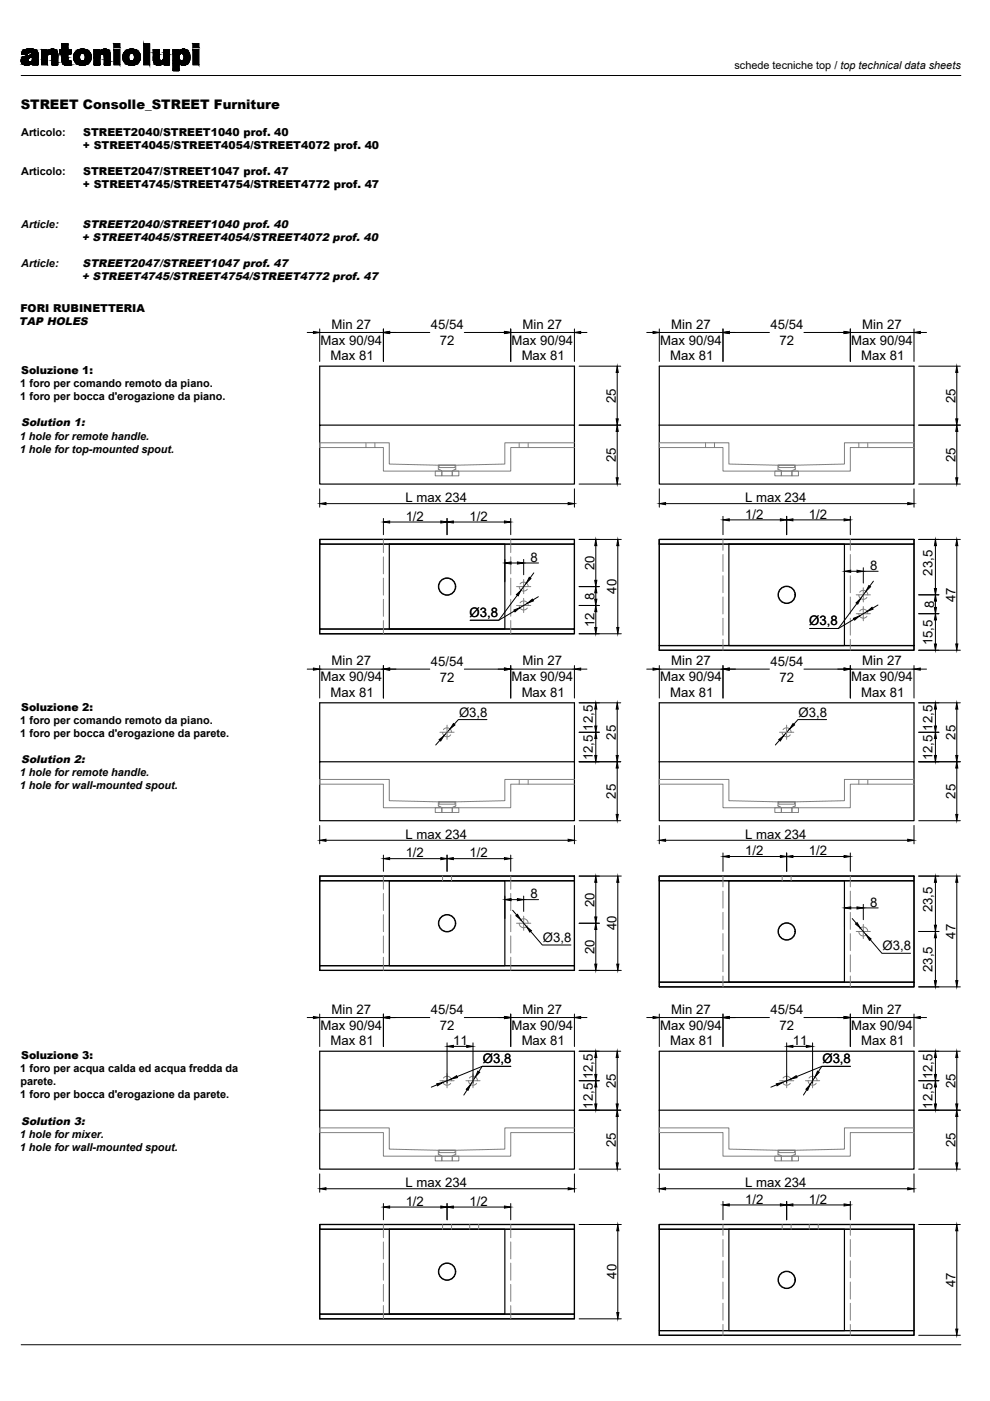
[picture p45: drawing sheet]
<svg xmlns="http://www.w3.org/2000/svg" width="210mm" height="297mm" viewBox="0 0 210 297" stroke-linecap="round" stroke-linejoin="round" font-family="sans-serif">
<defs><g id="words">
<g font-size="2.8">
<text x="4.4" y="23.2">STREET Consolle_STREET Furniture</text>
<text x="70.3" y="69.7">Min 27</text>
<text x="91.3" y="69.8">45/54</text>
<text x="110.8" y="69.7">Min 27</text>
<text x="142.3" y="69.7">Min 27</text>
<text x="163.3" y="69.8">45/54</text>
<text x="182.8" y="69.7">Min 27</text>
<text x="68" y="73.1">Max 90/94</text>
<text x="70.1" y="76.4">Max 81</text>
<text x="93.2" y="73.2">72</text>
<text x="108.5" y="73.1">Max 90/94</text>
<text x="110.6" y="76.4">Max 81</text>
<text x="140" y="73.1">Max 90/94</text>
<text x="142.1" y="76.4">Max 81</text>
<text x="165.2" y="73.2">72</text>
<text x="180.5" y="73.1">Max 90/94</text>
<text x="182.6" y="76.4">Max 81</text>
<text x="130.6" y="85.4" transform="rotate(-90 130.6 85.4)">25</text>
<text x="202.6" y="85.4" transform="rotate(-90 202.6 85.4)">25</text>
<text x="130.6" y="97.9" transform="rotate(-90 130.6 97.9)">25</text>
<text x="202.6" y="97.9" transform="rotate(-90 202.6 97.9)">25</text>
<text x="86" y="106.5">L max 234</text>
<text x="158" y="106.5">L max 234</text>
<text x="86" y="110.4">1/2</text>
<text x="99.5" y="110.4">1/2</text>
<text x="158" y="109.9">1/2</text>
<text x="171.5" y="109.9">1/2</text>
<text x="112.5" y="119.1">8</text>
<text x="126" y="120.9" transform="rotate(-90 126 120.9)">20</text>
<text x="130.7" y="125.9" transform="rotate(-90 130.7 125.9)">40</text>
<text x="184.5" y="120.8">8</text>
<text x="197.7" y="122.1" transform="rotate(-90 197.7 122.1)">23,5</text>
<text x="99.6" y="130.9">Ø3,8</text>
<text x="126" y="127.1" transform="rotate(-90 126 127.1)">8</text>
<text x="198" y="128.9" transform="rotate(-90 198 128.9)">8</text>
<text x="202.6" y="127.6" transform="rotate(-90 202.6 127.6)">47</text>
<text x="126.1" y="133" transform="rotate(-90 126.1 133)">12</text>
<text x="171.6" y="132.6">Ø3,8</text>
<text x="197.7" y="136.8" transform="rotate(-90 197.7 136.8)">15,5</text>
<text x="70.3" y="141.1">Min 27</text>
<text x="91.3" y="141.2">45/54</text>
<text x="110.8" y="141.1">Min 27</text>
<text x="142.3" y="141.1">Min 27</text>
<text x="163.3" y="141.2">45/54</text>
<text x="182.8" y="141.1">Min 27</text>
<text x="68" y="144.4">Max 90/94</text>
<text x="70.1" y="147.8">Max 81</text>
<text x="93.2" y="144.6">72</text>
<text x="108.5" y="144.4">Max 90/94</text>
<text x="110.6" y="147.8">Max 81</text>
<text x="140" y="144.4">Max 90/94</text>
<text x="142.1" y="147.8">Max 81</text>
<text x="165.2" y="144.6">72</text>
<text x="180.5" y="144.4">Max 90/94</text>
<text x="182.6" y="147.8">Max 81</text>
<text x="97.3" y="151.9">Ø3,8</text>
<text x="125.7" y="154.9" transform="rotate(-90 125.7 154.9)">12,5</text>
<text x="169.3" y="151.9">Ø3,8</text>
<text x="197.7" y="154.9" transform="rotate(-90 197.7 154.9)">12,5</text>
<text x="125.7" y="161.2" transform="rotate(-90 125.7 161.2)">12,5</text>
<text x="130.6" y="156.8" transform="rotate(-90 130.6 156.8)">25</text>
<text x="197.7" y="161.2" transform="rotate(-90 197.7 161.2)">12,5</text>
<text x="202.6" y="156.8" transform="rotate(-90 202.6 156.8)">25</text>
<text x="130.6" y="169.3" transform="rotate(-90 130.6 169.3)">25</text>
<text x="202.6" y="169.3" transform="rotate(-90 202.6 169.3)">25</text>
<text x="86" y="177.9">L max 234</text>
<text x="158" y="177.9">L max 234</text>
<text x="86" y="181.8">1/2</text>
<text x="99.5" y="181.8">1/2</text>
<text x="158" y="181.3">1/2</text>
<text x="171.5" y="181.3">1/2</text>
<text x="112.5" y="190.5">8</text>
<text x="126" y="192.3" transform="rotate(-90 126 192.3)">20</text>
<text x="130.7" y="197.2" transform="rotate(-90 130.7 197.2)">40</text>
<text x="184.5" y="192.2">8</text>
<text x="197.7" y="193.4" transform="rotate(-90 197.7 193.4)">23,5</text>
<text x="115.1" y="199.7">Ø3,8</text>
<text x="126" y="202.3" transform="rotate(-90 126 202.3)">20</text>
<text x="187.1" y="201.5">Ø3,8</text>
<text x="202.6" y="199" transform="rotate(-90 202.6 199)">47</text>
<text x="197.7" y="206.1" transform="rotate(-90 197.7 206.1)">23,5</text>
<text x="70.3" y="214.9">Min 27</text>
<text x="91.3" y="215.1">45/54</text>
<text x="110.8" y="214.9">Min 27</text>
<text x="142.3" y="214.9">Min 27</text>
<text x="163.3" y="215.1">45/54</text>
<text x="182.8" y="214.9">Min 27</text>
<text x="68" y="218.3">Max 90/94</text>
<text x="70.1" y="221.7">Max 81</text>
<text x="93.2" y="218.4">72</text>
<text x="96.1" y="221.6">11</text>
<text x="108.5" y="218.3">Max 90/94</text>
<text x="110.6" y="221.7">Max 81</text>
<text x="140" y="218.3">Max 90/94</text>
<text x="142.1" y="221.7">Max 81</text>
<text x="165.2" y="218.4">72</text>
<text x="168.1" y="221.6">11</text>
<text x="180.5" y="218.3">Max 90/94</text>
<text x="182.6" y="221.7">Max 81</text>
<text x="102.4" y="225.4">Ø3,8</text>
<text x="174.4" y="225.4">Ø3,8</text>
<text x="125.7" y="228.8" transform="rotate(-90 125.7 228.8)">12,5</text>
<text x="130.6" y="230.7" transform="rotate(-90 130.6 230.7)">25</text>
<text x="197.7" y="228.8" transform="rotate(-90 197.7 228.8)">12,5</text>
<text x="202.6" y="230.7" transform="rotate(-90 202.6 230.7)">25</text>
<text x="125.7" y="235.1" transform="rotate(-90 125.7 235.1)">12,5</text>
<text x="197.7" y="235.1" transform="rotate(-90 197.7 235.1)">12,5</text>
<text x="130.6" y="243.2" transform="rotate(-90 130.6 243.2)">25</text>
<text x="202.6" y="243.2" transform="rotate(-90 202.6 243.2)">25</text>
<text x="86" y="251.8">L max 234</text>
<text x="158" y="251.8">L max 234</text>
<text x="86" y="255.6">1/2</text>
<text x="99.5" y="255.6">1/2</text>
<text x="158" y="255.2">1/2</text>
<text x="171.5" y="255.2">1/2</text>
<text x="130.7" y="271.1" transform="rotate(-90 130.7 271.1)">40</text>
<text x="202.6" y="272.9" transform="rotate(-90 202.6 272.9)">47</text>
</g>
<g font-size="2.3">
<text x="155.7" y="14.7">schede tecniche top / top technical data sheets</text>
<text x="4.5" y="28.9">Articolo:</text>
<text x="17.6" y="28.9">STREET2040/STREET1040 prof. 40</text>
<text x="17.6" y="31.6">+ STREET4045/STREET4054/STREET4072 prof. 40</text>
<text x="4.5" y="37.2">Articolo:</text>
<text x="17.6" y="40">+ STREET4745/STREET4754/STREET4772 prof. 47</text>
<text x="17.6" y="37.2">STREET2047/STREET1047 prof. 47</text>
<text x="4.5" y="48.2">Article:</text>
<text x="17.3" y="51">+ STREET4045/STREET4054/STREET4072 prof. 40</text>
<text x="17.5" y="48.2">STREET2040/STREET1040 prof. 40</text>
<text x="4.5" y="56.6">Article:</text>
<text x="17.3" y="59.3">+ STREET4745/STREET4754/STREET4772 prof. 47</text>
<text x="17.5" y="56.6">STREET2047/STREET1047 prof. 47</text>
<text x="4" y="68.9">TAP HOLES</text>
<text x="4.3" y="66.1">FORI RUBINETTERIA</text>
<text x="4.3" y="82.1">1 foro per comando remoto da piano.</text>
<text x="4.5" y="79.3">Soluzione 1:</text>
<text x="4.3" y="84.9">1 foro per bocca d'erogazione da piano.</text>
<text x="4.2" y="93.2">1 hole for remote handle.</text>
<text x="4.2" y="96">1 hole for top-mounted spout.</text>
<text x="4.5" y="90.4">Solution 1:</text>
<text x="4.3" y="153.5">1 foro per comando remoto da piano.</text>
<text x="4.5" y="150.7">Soluzione 2:</text>
<text x="4.3" y="156.3">1 foro per bocca d'erogazione da parete.</text>
<text x="4.5" y="161.8">Solution 2:</text>
<text x="4.2" y="164.6">1 hole for remote handle.</text>
<text x="4.2" y="167.4">1 hole for wall-mounted spout.</text>
<text x="4.3" y="227.3">1 foro per acqua calda ed acqua fredda da</text>
<text x="4.5" y="224.6">Soluzione 3:</text>
<text x="4.3" y="232.9">1 foro per bocca d'erogazione da parete.</text>
<text x="4.3" y="230.1">parete.</text>
<text x="4.5" y="238.4">Solution 3:</text>
<text x="4.2" y="241.2">1 hole for mixer.</text>
<text x="4.2" y="244">1 hole for wall-mounted spout.</text>
</g>
</g></defs>
<!-- layer: Impostazione -->
<g fill="#000" stroke="#000" stroke-width=".21">
<path d="M4.6 11.5h1.2zM5 11.5h.8zM5.4 11.5h.4zM5.5 13.8h.4zM5.7 11.5h.1zM6.2 10.4h.3zM6.3 11.7h1.8zM6.5 13.1h1.6zM11 10.4h.3zM14.1 13.9h.6zM17.3 13.8h.4zM17.3 10.4h.4z"/>
<path d="M22.1 11.7h1.3zM22.2 10.4h.2zM27.7 13.8h.4zM27.7 10.4h.4zM33.5 13.8h.3zM38.8 13.8h.3zM38.8 10.4h.3z"/>
<path d="M5.5 13.8h.3zM5.5 13.8h.3z"/>
<path d="M4.6 11.5h1.2zM4.6 11.5h1.2zM4.6 11.5h1.2z"/>
<path d="M4.7 11.5h1.1zM4.7 11.5h1.1z"/>
<path d="M4.8 11.5h1zM4.8 11.5h1zM5 11.5h.8z"/>
<path d="M5.2 11.5h.6zM5.2 11.5h.6zM5.4 11.5h.4z"/>
<path d="M5.6 11.5h.2zM5.6 11.5h.2zM5.7 11.5h.1z"/>
<path d="M4.6 11.4h1.2zM4.6 11.4l1.2 .1zM4.6 11.5h1.2z"/>
<path d="M4.6 11.4h1.3zM4.6 11.4h1.2z"/>
<path d="M4.6 11.3h1.3zM4.6 11.3l1.3 .1z"/>
<path d="M4.5 12.7l1.4 .1zM4.5 12.7l1.4 .1z"/>
<path d="M4.5 12.6l1.4 .1zM4.5 12.6l1.4 .1z"/>
<path d="M4.5 12.7h1.4zM4.5 12.7h1.4z"/>
<path d="M4.5 12.8l1.4 .1zM4.5 12.8l1.4 .1z"/>
<path d="M4.5 12.5h1.4zM4.5 12.5l1.4 .1z"/>
<path d="M4.5 12.5h1.4zM4.5 12.5h1.4z"/>
<path d="M4.5 12.9h1.4zM4.5 12.9h1.4z"/>
<path d="M4.5 12.9l1.5 .1zM4.5 12.9l1.5 .1z"/>
<path d="M5.4 13.8h.5zM5.4 13.8h.5z"/>
<path d="M4.6 12.5h1.4zM4.6 12.5h1.3z"/>
<path d="M4.7 11.2h1.3zM4.7 11.2l1.2 .1z"/>
<path d="M4.5 13h1.5zM4.5 13h1.5z"/>
<path d="M4.6 12.4h1.4zM4.6 12.4l1.4 .1z"/>
<path d="M4.6 12.4h1.4zM4.6 12.4h1.4z"/>
<path d="M4.5 13h1.6zM4.5 13h1.6z"/>
<path d="M4.6 12.4h1.4zM4.6 12.4h1.4z"/>
<path d="M4.7 11.2h1.4zM4.7 11.2h1.3z"/>
<path d="M4.5 13l1.6 .1zM4.5 13l1.6 .1z"/>
<path d="M5.3 13.8h.8zM5.3 13.8h.6z"/>
<path d="M4.7 11.2h1.4zM4.7 11.2h1.4z"/>
<path d="M4.5 13.1h1.7zM4.5 13.1h1.7z"/>
<path d="M5.3 13.8h.8zM5.3 13.8h.8z"/>
<path d="M4.7 12.3h1.4zM4.7 12.3l1.3 .1z"/>
<path d="M4.7 11.2h1.5zM4.7 11.2h1.4z"/>
<path d="M4.5 13.1h1.8zM4.5 13.1h1.8z"/>
<path d="M4.7 12.3h1.5zM4.7 12.3h1.4z"/>
<path d="M4.7 12.3h1.5zM4.7 12.3h1.5z"/>
<path d="M5.2 13.7h1zM5.2 13.7l.9 .1z"/>
<path d="M4.5 13.1h1.8zM4.5 13.1h1.8z"/>
<path d="M5.1 13.7h1.2zM5.1 13.7h1.1z"/>
<path d="M4.7 12.2h1.6zM4.7 12.3h1.5z"/>
<path d="M4.7 11.2h1.6zM4.7 11.2h1.5z"/>
<path d="M5 13.7h1.3zM5 13.7h1.3z"/>
<path d="M4.8 12.2h1.6zM4.8 12.2h1.5z"/>
<path d="M4.7 11.1h1.7zM4.7 11.1l1.6 .1z"/>
<path d="M5 13.7h1.4zM5 13.7h1.3z"/>
<path d="M4.8 12.2h1.7zM4.8 12.2h1.7z"/>
<path d="M4.8 12.2h1.7zM4.8 12.2h1.6z"/>
<path d="M5 13.6h1.5zM5 13.6l1.4 .1z"/>
<path d="M4.8 12.2h1.7zM4.8 12.2h1.7z"/>
<path d="M6.2 10.4h.5zM5.9 10.4h.8z"/>
<path d="M4.9 13.6h1.6zM4.9 13.6h1.6z"/>
<path d="M4.9 13.6h1.7zM4.9 13.6h1.6z"/>
<path d="M4.8 12.1h1.8zM4.8 12.1h1.8z"/>
<path d="M4.8 12.1h1.8zM4.8 12.2h1.7z"/>
<path d="M4.8 13.5h1.8zM4.8 13.5l1.8 .1z"/>
<path d="M4.8 13.5h1.9zM4.8 13.5h1.8z"/>
<path d="M4.9 12.1h1.8zM4.8 12.1h1.8z"/>
<path d="M5.9 10.4h.9zM5.9 10.4h.9z"/>
<path d="M4.7 13.5h2.1zM4.7 13.5h2z"/>
<path d="M5.9 10.4h1.1zM5.7 10.4h1.3z"/>
<path d="M4.9 12.1h1.9zM4.9 12.1h1.8z"/>
<path d="M4.9 12.1h1.9zM4.9 12.1h1.9z"/>
<path d="M5 12.1h1.8zM4.9 12.1h1.9z"/>
<path d="M4.7 13.4h2.2zM4.7 13.4l2.1 .1z"/>
<path d="M6.9 12.1h1.2zM6.9 12.1h1.2z"/>
<path d="M5 12.1h1.9zM5 12.1h1.8z"/>
<path d="M5.7 10.4l1.4 .1zM5.6 10.5h1.5z"/>
<path d="M5.6 10.5h1.6zM5.6 10.5h1.6z"/>
<path d="M5.6 10.5h1.6zM5.5 10.5h1.7z"/>
<path d="M5.5 10.5h1.8zM5.4 10.5h1.9z"/>
<path d="M5.4 10.5h2zM5.3 10.5h2.1z"/>
<path d="M5.3 10.5l2.2 .1zM5.2 10.6h2.3z"/>
<path d="M5.2 10.6h2.3zM5.2 10.6h2.3z"/>
<path d="M5.2 10.6h2.3zM5.1 10.6h2.4z"/>
<path d="M5.1 10.6h2.5zM5.1 10.6h2.5z"/>
<path d="M5.1 10.6l2.6 .1zM5 10.7h2.7z"/>
<path d="M5 10.7h2.7zM5 10.7h2.7z"/>
<path d="M5 10.7h2.7zM4.9 10.7h2.8z"/>
<path d="M4.9 10.7l2.9 .1zM4.9 10.8h2.9z"/>
<path d="M4.9 10.8h2.9zM4.8 10.8h3z"/>
<path d="M4.8 10.8l3.1 .1zM4.8 10.8l3.1 .1z"/>
<path d="M4.8 10.9h3.1zM4.8 10.9h3.1z"/>
<path d="M4.8 10.9l3.1 .1zM4.8 10.9l3.1 .1z"/>
<path d="M4.8 11h3.1zM4.8 11h3.1z"/>
<path d="M4.7 11h3.2zM4.7 11h3.2z"/>
<path d="M4.7 11l3.3 .1zM4.7 11l3.3 .1z"/>
<path d="M4.7 11.1h3.3zM4.7 11.1h3.3z"/>
<path d="M6.4 11.1l1.6 .1zM6.4 11.1l1.6 .1z"/>
<path d="M6.5 11.2h1.5zM6.5 11.2h1.5z"/>
<path d="M6.6 11.2h1.4zM6.6 11.2h1.4z"/>
<path d="M6.7 11.2h1.3zM6.7 11.2h1.3z"/>
<path d="M6.8 11.2l1.2 .1zM6.8 11.2l1.2 .1z"/>
<path d="M6.8 11.3h1.2zM6.8 11.3h1.2z"/>
<path d="M6.8 11.3l1.2 .1zM6.8 11.3l1.2 .1z"/>
<path d="M6.8 11.4h1.3zM6.8 11.4h1.3z"/>
<path d="M6.8 11.4l1.3 .1zM6.8 11.4l1.3 .1z"/>
<path d="M6.8 11.5h1.3zM6.8 11.5h1.3z"/>
<path d="M6.8 11.5h1.3zM6.8 11.5h1.3z"/>
<path d="M6.8 11.5l1.3 .1zM6.8 11.5l1.3 .1z"/>
<path d="M6.8 11.6h1.3zM6.7 11.6h1.4z"/>
<path d="M6.7 11.6h1.4zM6.6 11.6h1.5z"/>
<path d="M6.6 11.6l1.5 .1zM6.4 11.7h1.7z"/>
<path d="M6.4 11.7h1.7zM6.3 11.7h1.8zM6.3 11.7h1.8z"/>
<path d="M6.3 11.7h1.8zM6.3 11.7h1.8z"/>
<path d="M6.3 11.7l1.8 .1zM6.2 11.8h1.9z"/>
<path d="M6.2 11.8h1.9zM6.1 11.8h2z"/>
<path d="M6.1 11.8h2zM6 11.8h2.1z"/>
<path d="M6 11.8h2.1zM5.8 11.8h2.3z"/>
<path d="M5.8 11.8l2.3 .1zM5.7 11.9h2.4z"/>
<path d="M5.7 11.9h2.4zM5.7 11.9h2.4z"/>
<path d="M5.7 11.9h2.4zM5.5 11.9h2.6z"/>
<path d="M5.5 11.9h2.6zM5.4 11.9h2.7z"/>
<path d="M5.4 11.9l2.7 .1zM5.2 12h2.9z"/>
<path d="M5.2 12h2.9zM5.1 12h3z"/>
<path d="M5.1 12h3zM5 12h3.1z"/>
<path d="M5 12h3.1zM5 12h3.1z"/>
<path d="M5 12l3.1 .1zM5 12.1h3.1z"/>
<path d="M6.9 12.1h1.2zM6.9 12.1h1.2z"/>
<path d="M6.9 12.1h1.2zM6.9 12.1h1.2z"/>
<path d="M6.9 12.1l1.2 .1zM6.9 12.1l1.2 .1z"/>
<path d="M6.9 12.2h1.2zM6.9 12.2h1.2z"/>
<path d="M6.9 12.2l1.2 .2v-.2zM6.9 12.2l1.2 .2h-1.2z"/>
<path d="M6.9 12.4l1.2 .1v-.1zM6.9 12.4l1.2 .1h-1.2z"/>
<path d="M6.9 12.5l1.2 .1zM6.9 12.5l1.2 .1z"/>
<path d="M6.9 12.6h1.2zM6.9 12.6h1.2z"/>
<path d="M6.9 12.6h1.2zM6.9 12.6h1.2z"/>
<path d="M6.9 12.6l1.2 .1zM6.9 12.6l1.2 .1zM6.9 12.7h1.2zM6.9 12.7h1.2z"/>
<path d="M6.9 12.7h1.2zM6.9 12.7h1.2z"/>
<path d="M6.9 12.7l1.2 .1zM6.9 12.7l1.2 .1z"/>
<path d="M6.8 12.8l1.3 .1zM6.8 12.8l1.3 .1z"/>
<path d="M6.8 12.9l1.3 .1zM6.8 12.9l1.3 .1z"/>
<path d="M6.8 13h1.3zM6.8 13h1.3z"/>
<path d="M6.7 13h1.4zM6.7 13h1.4z"/>
<path d="M6.7 13l1.4 .1zM6.6 13.1h1.5z"/>
<path d="M6.6 13.1h1.5zM6.5 13.1h1.6zM6.4 13.1h1.7z"/>
<path d="M6.4 13.1h1.7zM6.3 13.1h1.8z"/>
<path d="M4.5 13.1l3.6 .1zM4.5 13.1l3.6 .1z"/>
<path d="M4.6 13.2h3.5zM4.6 13.2h3.5z"/>
<path d="M4.6 13.2l3.5 .2v-.2zM4.6 13.2l3.5 .2h-3.4z"/>
<path d="M4.7 13.4h3.4zM4.7 13.4h3.4zM4.7 13.4h3.4zM4.7 13.4h3.4z"/>
<path d="M6.9 13.4l1.2 .1v-.1zM6.9 13.4l1.2 .1h-1.2z"/>
<path d="M6.9 13.5l1.2 .1zM6.9 13.5l1.2 .1z"/>
<path d="M6.9 13.6l1.2 .1zM6.9 13.6l1.2 .1z"/>
<path d="M6.9 13.7h1.2zM6.9 13.7h1.2z"/>
<path d="M6.9 13.7h1.2zM6.9 13.7h1.2z"/>
<path d="M8.8 10.5l1.2 .5v-.5zM8.8 10.5l1.2 .5h-1.2z"/>
<path d="M8.8 12.2h1.3zM8.8 12.2h1.3z"/>
<path d="M8.8 12.2h1.3zM8.8 12.2h1.3z"/>
<path d="M8.8 12.2l1.3 .1zM8.8 12.2l1.3 .1z"/>
<path d="M8.8 12.3h1.3zM8.8 12.3h1.3z"/>
<path d="M8.8 12.3l1.3 .1zM8.8 12.3l1.3 .1z"/>
<path d="M8.8 12.4l1.3 .1zM8.8 12.4l1.3 .1z"/>
<path d="M8.8 12.5l1.3 .2v-.2zM8.8 12.5l1.3 .2h-1.3z"/>
<path d="M8.8 12.7l1.3 1v-1zM8.8 12.7l1.3 1h-1.3z"/>
<path d="M8.8 12l1.3 .2v-.2zM8.8 12l1.3 .2h-1.3z"/>
<path d="M8.8 11.8l1.3 .2v-.2zM8.8 11.8l1.3 .2h-1.3z"/>
<path d="M8.8 11.7l1.3 .1v-.1zM8.8 11.7l1.3 .1h-1.3z"/>
<path d="M8.8 11.6h1.4zM8.8 11.6l1.3 .1z"/>
<path d="M8.8 11.5h1.5zM8.8 11.5l1.4 .1z"/>
<path d="M8.8 11.4h1.6zM8.8 11.4l1.5 .1z"/>
<path d="M8.8 11.4h1.7zM8.8 11.4h1.6z"/>
<path d="M8.8 11.4h1.8zM8.8 11.4h1.7z"/>
<path d="M11 10.4h.3zM11 10.4h.3z"/>
<path d="M11 10.4h.4zM10.9 10.4h.5z"/>
<path d="M10.9 10.4l.6 .1zM10.8 10.5h.7z"/>
<path d="M10.8 10.5h.7zM10.8 10.5h.7z"/>
<path d="M10.8 10.5h.8zM10.6 10.5h1z"/>
<path d="M10.6 10.5h1zM10.6 10.5h1z"/>
<path d="M10.6 10.5h1.1zM10.5 10.5h1.2z"/>
<path d="M10.5 10.5l1.2 .1zM10.5 10.6h1.2z"/>
<path d="M10.5 10.6h1.3zM10.4 10.6h1.4z"/>
<path d="M10.4 10.6h1.5zM10.4 10.6h1.5z"/>
<path d="M10.4 10.6l1.5 .1zM10.3 10.7h1.6z"/>
<path d="M10.3 10.7h1.6zM10.3 10.7h1.6z"/>
<path d="M10.3 10.7h1.7zM10.3 10.7h1.7z"/>
<path d="M10.2 10.7l1.8 .1zM10.2 10.8h1.8z"/>
<path d="M10.2 10.8l1.9 .1zM10.1 10.9h2z"/>
<path d="M10.1 10.9h2zM10.1 10.9h2z"/>
<path d="M10.1 10.9l2 .1zM10.1 10.9l2 .1h-2.1z"/>
<path d="M10 11h2.1zM10 11h2.1z"/>
<path d="M8.8 11l3.4 .1zM8.8 11l3.4 .1z"/>
<path d="M8.8 11.1l3.4 .1v-.1zM8.8 11.1l3.4 .1h-3.4z"/>
<path d="M8.8 11.2l3.4 .2v-.2zM8.8 11.2l3.4 .2h-3.4z"/>
<path d="M8.8 11.4h3.4zM8.8 11.4h3.4z"/>
<path d="M10.6 11.4h1.6zM10.6 11.4h1.6z"/>
<path d="M10.7 11.4h1.5zM10.7 11.4h1.5z"/>
<path d="M10.7 11.4l1.5 .1zM10.7 11.4l1.5 .1z"/>
<path d="M10.8 11.5h1.4zM10.8 11.5h1.4zM10.9 11.5h1.3zM10.9 11.5h1.3z"/>
<path d="M10.9 11.5l1.3 .1zM10.9 11.5l1.3 .1z"/>
<path d="M10.9 11.6l1.3 .1zM10.9 11.6l1.3 .1zM11 11.7h1.2zM11 11.7h1.2z"/>
<path d="M11 11.7h1.2zM11 11.7h1.2z"/>
<path d="M11 11.7h1.2zM11 11.7h1.2z"/>
<path d="M11 11.7l1.2 .1zM11 11.7l1.2 .1z"/>
<path d="M11 11.8h1.2zM11 11.8h1.2z"/>
<path d="M11 11.8l1.2 .1zM11 11.8l1.2 .1z"/>
<path d="M11 11.9l1.2 .1zM11 11.9l1.2 .1z"/>
<path d="M11 12h1.2zM11 12h1.2z"/>
<path d="M11 12h1.2zM11 12h1.2z"/>
<path d="M11 12h1.2zM11 12h1.2z"/>
<path d="M11 12l1.2 .1zM11 12l1.2 .1z"/>
<path d="M11 12.1l1.2 .1zM11 12.1l1.2 .1z"/>
<path d="M11 12.2h1.2zM11 12.2h1.2z"/>
<path d="M11 12.2l1.2 .1zM11 12.2l1.2 .1z"/>
<path d="M11 12.3l1.2 .1zM11 12.3l1.2 .1z"/>
<path d="M11 12.4l1.2 .1v-.1zM11 12.4l1.2 .1h-1.2z"/>
<path d="M11 12.5l1.2 .2v-.2zM11 12.5l1.2 .2h-1.2z"/>
<path d="M11 12.7l1.2 .1v-.1zM11 12.7l1.2 .1h-1.2z"/>
<path d="M11 12.8l1.2 .4v-.4zM11 12.8l1.2 .4h-1.2z"/>
<path d="M11 13.2l1.2 .1v-.1zM11 13.2l1.2 .1h-1.2z"/>
<path d="M11 13.3l1.2 .2v-.2zM11 13.3l1.2 .2h-1.2z"/>
<path d="M11 13.5l1.2 .1v-.1zM11 13.5l1.2 .1h-1.2z"/>
<path d="M11 13.6l1.2 .1zM11 13.6l1.2 .1z"/>
<path d="M11 13.7h1.2zM11 13.7h1.2z"/>
<path d="M11 13.7h1.2zM11 13.7h1.2z"/>
<path d="M13.1 11.4h1.3zM13.1 11.4h1.3zM13.1 11.4h1.3zM13.1 11.4h1.3z"/>
<path d="M13.1 9.3h.2zM13.1 9.3h.2z"/>
<path d="M13.1 9.3h.4zM13.1 9.3h.4z"/>
<path d="M13.1 9.3h.5zM13.1 9.3h.5z"/>
<path d="M13.1 9.3h.9zM13.1 9.3h.9z"/>
<path d="M13.1 9.3h1zM13.1 9.3h1z"/>
<path d="M14.1 13.9h.4zM14.3 13.9h.2z"/>
<path d="M13.1 9.3h1.2zM13.1 9.3h1.2z"/>
<path d="M13.1 9.3h1.2zM13.1 9.3h1.2z"/>
<path d="M13.1 9.3h1.3zM13.1 9.3h1.3z"/>
<path d="M13.1 9.3h1.3zM13.1 9.3h1.3z"/>
<path d="M13.1 9.3h1.3zM13.1 9.3h1.3zM13.1 9.3h1.3zM13.1 9.3h1.3z"/>
<path d="M13.1 9.3h1.3zM13.1 9.3h1.3zM13.1 9.3h1.3zM13.1 9.3h1.3z"/>
<path d="M13.1 9.3h1.3zM13.1 9.3h1.3zM13.1 9.3h1.3zM13.1 9.3h1.3z"/>
<path d="M13.1 9.3l1.3 .1zM13.1 9.3l1.3 .1z"/>
<path d="M13.1 9.4h1.3zM13.1 9.4h1.3z"/>
<path d="M13.1 9.4h1.3zM13.1 9.4h1.3z"/>
<path d="M13.1 9.4l1.3 .1zM13.1 9.4l1.3 .1z"/>
<path d="M13.1 9.5h1.3zM13.1 9.5h1.3zM13.1 9.5h1.3zM13.1 9.5h1.3z"/>
<path d="M13.1 9.5l1.3 .1zM13.1 9.5l1.3 .1z"/>
<path d="M13.1 9.6l1.3 .1zM13.1 9.6l1.3 .1z"/>
<path d="M13.1 9.7l1.3 .2v-.2zM13.1 9.7l1.3 .2h-1.3zM13.1 9.9h1.3zM13.1 9.9h1.3z"/>
<path d="M13.1 9.9l1.3 .2v-.2zM13.1 9.9l1.3 .2h-1.3z"/>
<path d="M13.1 10.1h1.3zM13.1 10.1h1.3z"/>
<path d="M13.1 10.1l1.3 .1zM13.1 10.1l1.3 .1zM13.1 10.2h1.3zM13.1 10.2h1.3z"/>
<path d="M13.1 10.2l1.3 .1zM13.1 10.2l1.3 .1z"/>
<path d="M13.1 10.3h1.3zM13.1 10.3h1.3z"/>
<path d="M13.1 10.3l1.3 .1zM13.1 10.3l1.3 .1z"/>
<path d="M13.1 10.4h1.3zM13.1 10.4h1.3z"/>
<path d="M13.1 10.4h1.3zM13.1 10.4h1.3zM13.1 10.4h1.3zM13.1 10.4h1.3z"/>
<path d="M13.1 10.4l1.3 .1zM13.1 10.4l1.3 .1z"/>
<path d="M13.1 10.5h1.3zM13.1 10.5h1.3z"/>
<path d="M13.1 10.5h1.3zM13.1 10.5h1.3zM13.1 10.5h1.3zM13.1 10.5h1.3zM13.1 10.5h1.3zM13.1 10.5h1.3z"/>
<path d="M13.1 11.4h1.3zM13.1 11.4h1.3zM13.1 11.4h1.3zM13.1 11.4h1.3z"/>
<path d="M13.1 11.4h1.3zM13.1 11.4h1.3zM13.1 11.4h1.3zM13.1 11.4h1.3z"/>
<path d="M13.1 11.4l1.3 .1zM13.1 11.4l1.3 .1zM13.1 11.5h1.3zM13.1 11.5h1.3z"/>
<path d="M13.1 11.5l1.3 .1zM13.1 11.5l1.3 .1zM13.1 11.6h1.3zM13.1 11.6h1.3z"/>
<path d="M13.1 11.6l1.3 .1v-.1zM13.1 11.6l1.3 .1h-1.3zM13.1 11.7h1.3zM13.1 11.7h1.3z"/>
<path d="M13.1 11.7l1.3 .2v-.2zM13.1 11.7l1.3 .2h-1.3zM13.1 11.9h1.3zM13.1 11.9h1.3z"/>
<path d="M13.1 11.9l1.3 .3v-.3zM13.1 11.9l1.3 .3h-1.3z"/>
<path d="M13.1 12.2h1.3zM13.1 12.2h1.3z"/>
<path d="M13.1 12.2l1.3 .1v-.1zM13.1 12.2l1.3 .1h-1.3z"/>
<path d="M13.1 12.3h1.3zM13.1 12.3h1.3z"/>
<path d="M13.1 12.3l1.3 .1zM13.1 12.3l1.3 .1zM13.1 12.4h1.3zM13.1 12.4h1.3z"/>
<path d="M13.1 12.4l1.3 .1zM13.1 12.4l1.3 .1z"/>
<path d="M13.1 12.5h1.3zM13.1 12.5h1.3z"/>
<path d="M13.1 12.5h1.3zM13.1 12.5h1.3z"/>
<path d="M13.1 12.5h1.3zM13.1 12.5h1.3z"/>
<path d="M13.1 12.5h1.3zM13.1 12.5h1.3z"/>
<path d="M13.1 12.5h1.3zM13.1 12.5h1.3zM13.1 12.5h1.3zM13.1 12.5h1.3z"/>
<path d="M13.1 12.5l1.3 .1zM13.1 12.5l1.3 .1z"/>
<path d="M13.1 12.6h1.3zM13.1 12.6h1.3z"/>
<path d="M13.1 12.6l1.3 .1zM13.1 12.6l1.3 .1z"/>
<path d="M13.1 12.7l1.3 .1zM13.1 12.7l1.3 .1z"/>
<path d="M13.1 12.8h1.3zM13.1 12.8h1.3z"/>
<path d="M13.1 12.8h1.3zM13.1 12.8h1.3z"/>
<path d="M13.1 12.8l1.4 .1zM13.1 12.8l1.4 .1z"/>
<path d="M13.1 12.9h1.4zM13.1 12.9h1.4z"/>
<path d="M13.2 12.9h1.4zM13.2 12.9h1.4z"/>
<path d="M13.2 12.9h1.4zM13.2 12.9h1.4z"/>
<path d="M13.2 12.9h1.5zM13.2 12.9h1.5z"/>
<path d="M13.2 12.9h1.5zM13.2 12.9h1.5z"/>
<path d="M14.1 13.8h.6zM14.1 13.8l.6 .1z"/>
<path d="M13.2 12.9h1.6zM13.2 12.9h1.6z"/>
<path d="M14 13.8h.8zM14 13.8h.7z"/>
<path d="M13.2 12.9h1.8zM13.2 12.9h1.8z"/>
<path d="M13.9 13.8h1.1zM13.9 13.8h.9z"/>
<path d="M13.2 12.9h1.8zM13.2 12.9h1.8z"/>
<path d="M13.2 12.9h1.8zM13.2 12.9h1.8z"/>
<path d="M13.2 12.9h1.9zM13.2 12.9h1.9z"/>
<path d="M13.2 12.9h1.9zM13.2 12.9h1.9z"/>
<path d="M13.2 12.9l1.9 .1zM13.2 12.9l1.9 .1z"/>
<path d="M13.2 13h1.9zM13.2 13h1.9z"/>
<path d="M13.2 13l1.9 .1zM13.2 13l1.9 .1z"/>
<path d="M13.2 13.1l1.9 .1zM13.2 13.1l1.9 .1z"/>
<path d="M13.2 13.2h1.9zM13.2 13.2h1.9z"/>
<path d="M13.2 13.2l1.9 .1zM13.2 13.2l1.9 .1z"/>
<path d="M13.2 13.3h1.9zM13.2 13.3h1.9z"/>
<path d="M13.2 13.3l1.9 .1v-.1zM13.2 13.3l1.9 .1h-1.8z"/>
<path d="M13.3 13.4l1.8 .1zM13.3 13.4l1.8 .1z"/>
<path d="M13.4 13.5h1.7zM13.4 13.5h1.7z"/>
<path d="M13.4 13.5l1.7 .1zM13.4 13.5l1.7 .1zM13.5 13.6h1.6zM13.5 13.6h1.6z"/>
<path d="M13.5 13.6l1.6 .1zM13.5 13.6l1.6 .1z"/>
<path d="M13.6 13.7h1.5zM13.6 13.7h1.5z"/>
<path d="M13.6 13.7l1.5 .1zM13.6 13.7l1.5 .1z"/>
<path d="M13.7 13.8h1.4zM13.7 13.8h1.4z"/>
<path d="M13.7 13.8h1.4zM13.7 13.8h1.4z"/>
<path d="M13.8 13.8h1.3zM13.8 13.8h1.2z"/>
<path d="M12.7 10.5h2.4zM12.7 10.5h2.4zM12.7 10.5h2.4zM12.7 10.5h2.4zM12.7 10.5h2.4zM12.7 10.5h2.4z"/>
<path d="M12.7 10.5h2.4zM12.7 10.5h2.4z"/>
<path d="M12.7 10.5h2.4zM12.7 10.5h2.4z"/>
<path d="M12.7 10.5h2.4zM12.7 10.5h2.4z"/>
<path d="M12.7 10.5l2.4 .1zM12.7 10.5l2.4 .1zM12.7 10.6h2.4zM12.7 10.6h2.4z"/>
<path d="M12.7 10.6h2.4zM12.7 10.6h2.4z"/>
<path d="M12.7 10.6l2.4 .1zM12.7 10.6l2.4 .1z"/>
<path d="M12.7 10.7l2.4 .1zM12.7 10.7l2.4 .1zM12.7 10.8h2.4zM12.7 10.8h2.4z"/>
<path d="M12.7 10.8l2.4 .2v-.2zM12.7 10.8l2.4 .2h-2.4z"/>
<path d="M12.7 11h2.4zM12.7 11h2.4z"/>
<path d="M12.7 11l2.4 .1zM12.7 11l2.4 .1z"/>
<path d="M12.7 11.1l2.4 .1zM12.7 11.1l2.4 .1z"/>
<path d="M12.7 11.2l2.4 .1zM12.7 11.2l2.4 .1zM12.7 11.3h2.4zM12.7 11.3h2.4z"/>
<path d="M12.7 11.3h2.4zM12.7 11.3h2.4z"/>
<path d="M12.7 11.3h2.4zM12.7 11.3h2.4z"/>
<path d="M12.7 11.3l2.4 .1zM12.7 11.3l2.4 .1z"/>
<path d="M12.7 11.4h2.4zM12.7 11.4h2.4z"/>
<path d="M12.7 11.4h2.4zM12.7 11.4h2.4zM12.7 11.4h2.4zM12.7 11.4h2.4zM12.7 11.4h2.4zM12.7 11.4h2.4z"/>
<path d="M15.8 13h1.5zM15.8 13h1.5z"/>
<path d="M15.6 12.1l1.3 .2v-.2zM15.6 12.1l1.3 .2h-1.3z"/>
<path d="M15.6 11.9h1.3zM15.6 11.9h1.3z"/>
<path d="M15.6 11.9l1.3 .2v-.2zM15.6 11.9l1.3 .2h-1.3zM15.6 12.1h1.3zM15.6 12.1h1.3z"/>
<path d="M15.6 12.3h1.3zM15.6 12.3h1.3z"/>
<path d="M15.6 12.3l1.3 .2v-.2zM15.6 12.3l1.3 .2h-1.3z"/>
<path d="M15.6 11.8h1.3zM15.6 11.8h1.3z"/>
<path d="M15.6 11.8l1.3 .1v-.1zM15.6 11.8l1.3 .1h-1.3z"/>
<path d="M15.6 12.5h1.3zM15.6 12.5h1.3z"/>
<path d="M15.6 12.5l1.4 .1-.1-.1zM15.6 12.5l1.4 .1h-1.3z"/>
<path d="M15.7 11.6l1.2 .2 .1-.2zM15.7 11.6l1.2 .2h-1.3z"/>
<path d="M15.7 12.6l1.3 .1zM15.7 12.6l1.3 .1z"/>
<path d="M15.7 12.7l1.3 .1zM15.7 12.7l1.3 .1z"/>
<path d="M15.7 11.5l1.3 .1v-.1zM15.7 11.5l1.3 .1h-1.3zM15.7 11.6h1.3zM15.7 11.6h1.3z"/>
<path d="M15.7 12.8h1.4zM15.7 12.8h1.4z"/>
<path d="M15.7 11.4h1.4zM15.7 11.4l1.3 .1z"/>
<path d="M15.8 12.8l1.3 .1zM15.8 12.8l1.3 .1z"/>
<path d="M15.8 11.4h1.3zM15.8 11.4h1.3z"/>
<path d="M15.8 12.9h1.4zM15.8 12.9h1.4z"/>
<path d="M15.8 11.3h1.4zM15.8 11.3l1.3 .1z"/>
<path d="M15.8 12.9l1.5 .1zM15.8 12.9l1.5 .1z"/>
<path d="M17.3 13.8h.3zM17.3 13.8h.3z"/>
<path d="M15.8 11.3h1.5zM15.8 11.3h1.4z"/>
<path d="M15.8 13h1.7zM15.8 13h1.7z"/>
<path d="M15.8 11.3h1.6zM15.8 11.3h1.5z"/>
<path d="M15.8 11.3h1.7zM15.8 11.3h1.6z"/>
<path d="M17.3 10.4h.4zM17.3 10.4h.4z"/>
<path d="M17.3 10.4l.6 .1zM17.1 10.5h.8z"/>
<path d="M17.1 13.8h.7zM17.1 13.8h.6z"/>
<path d="M17.1 10.5h.8zM17 10.5h.9z"/>
<path d="M17.1 13.8h.8zM17.1 13.8h.7z"/>
<path d="M17 10.5h1.1zM16.9 10.5h1.2z"/>
<path d="M16.9 13.8h1.1zM16.9 13.8h1z"/>
<path d="M16.9 10.5h1.2zM16.8 10.5h1.3z"/>
<path d="M16.9 13.7h1.2zM16.9 13.7l1.1 .1z"/>
<path d="M16.8 10.5h1.5zM16.7 10.5h1.6z"/>
<path d="M16.8 13.7h1.4zM16.8 13.7h1.3z"/>
<path d="M16.7 13.7h1.5zM16.7 13.7h1.5z"/>
<path d="M16.7 10.5l1.6 .1zM16.6 10.6h1.7z"/>
<path d="M16.6 10.6h1.8zM16.5 10.6h1.9z"/>
<path d="M16.6 13.7h1.7zM16.6 13.7h1.6z"/>
<path d="M16.5 13.6h1.9zM16.5 13.6l1.8 .1z"/>
<path d="M16.5 10.6h2zM16.5 10.6h2z"/>
<path d="M16.5 13.6h2zM16.5 13.6h1.9z"/>
<path d="M16.5 10.6l2.1 .1zM16.4 10.7h2.2z"/>
<path d="M16.4 13.5h2.2zM16.4 13.5l2.1 .1z"/>
<path d="M16.4 10.7h2.3zM16.3 10.7h2.4z"/>
<path d="M16.3 13.5h2.3zM16.3 13.5h2.3z"/>
<path d="M16.3 10.7l2.4 .1zM16.2 10.8h2.5z"/>
<path d="M16.2 13.4h2.5zM16.2 13.4l2.4 .1z"/>
<path d="M16.2 10.8l2.6 .1zM16.2 10.9h2.6z"/>
<path d="M16.2 13.4h2.5zM16.2 13.4h2.5z"/>
<path d="M16.2 10.9h2.7zM16.1 10.9h2.8z"/>
<path d="M16.1 13.3h2.7zM16.1 13.3l2.6 .1z"/>
<path d="M16.1 10.9l2.8 .1zM16.1 10.9l2.8 .1z"/>
<path d="M16.1 13.3h2.8zM16.1 13.3h2.7z"/>
<path d="M16 11h3zM16 11h3z"/>
<path d="M16 13.2h3zM16 13.2l2.9 .1z"/>
<path d="M16 11l3 .1zM16 11l3 .1z"/>
<path d="M15.9 13.2h3.1zM15.9 13.2h3.1z"/>
<path d="M15.9 11.1l3.2 .1zM15.9 11.1l3.2 .1z"/>
<path d="M15.9 13.1h3.2zM15.9 13.1l3.1 .1z"/>
<path d="M15.9 11.2h3.2zM15.9 11.2h3.2z"/>
<path d="M15.8 13h3.3zM15.8 13l3.3 .1z"/>
<path d="M15.9 11.2l3.2 .1zM15.9 11.2l3.2 .1z"/>
<path d="M15.8 13h3.3zM15.8 13h3.3z"/>
<path d="M17.5 11.3h1.6zM17.5 11.3h1.6z"/>
<path d="M17.6 13h1.5zM17.5 13h1.6z"/>
<path d="M17.6 11.3h1.6zM17.6 11.3h1.6z"/>
<path d="M17.7 12.9h1.4zM17.7 12.9h1.4z"/>
<path d="M17.7 12.9h1.4zM17.6 13h1.5z"/>
<path d="M17.7 11.3l1.5 .1zM17.7 11.3l1.5 .1z"/>
<path d="M17.8 11.4h1.4zM17.8 11.4h1.4z"/>
<path d="M17.8 12.9h1.4zM17.7 12.9h1.4z"/>
<path d="M17.8 11.4l1.4 .1zM17.8 11.4l1.4 .1z"/>
<path d="M17.9 12.8h1.3zM17.8 12.9h1.4z"/>
<path d="M17.9 12.8h1.3zM17.9 12.8h1.3z"/>
<path d="M17.9 11.5h1.3zM17.9 11.5h1.3z"/>
<path d="M17.9 11.5l1.4 .1zM17.9 11.5l1.4 .1z"/>
<path d="M18 12.6l1.3 .1zM18 12.6l1.3 .1z"/>
<path d="M18 12.7l1.2 .1 .1-.1zM18 12.7l1.2 .1h-1.3z"/>
<path d="M18 11.6h1.3zM18 11.6h1.3z"/>
<path d="M18 11.6l1.3 .1zM18 11.6l1.3 .1z"/>
<path d="M18 12.5l1.3 .1v-.1zM18 12.5l1.3 .1h-1.3z"/>
<path d="M18 11.7l1.3 .1zM18 11.7l1.3 .1z"/>
<path d="M18.1 12.5h1.2zM18.1 12.5h1.2z"/>
<path d="M18.1 11.8l1.2 .1v-.1zM18.1 11.8l1.2 .1h-1.2z"/>
<path d="M18.1 11.9h1.2zM18.1 11.9h1.2z"/>
<path d="M18.1 12.3h1.2zM18.1 12.3h1.2z"/>
<path d="M18.1 12.3l1.2 .2v-.2zM18.1 12.3l1.2 .2h-1.2z"/>
<path d="M18.1 11.9l1.2 .2v-.2zM18.1 11.9l1.2 .2h-1.2z"/>
<path d="M18.1 12.1h1.2zM18.1 12.1h1.2z"/>
<path d="M18.1 12.1l1.2 .2v-.2zM18.1 12.1l1.2 .2h-1.2z"/>
<path d="M19.9 13.7h1.3zM19.9 13.7h1.3zM19.9 13.7h1.3zM19.9 13.7h1.3zM19.9 13.7h1.3zM19.9 13.7h1.3z"/>
<path d="M19.9 10.5h1.2zM19.9 10.5h1.2z"/>
<path d="M19.9 10.5h1.2zM19.9 10.5h1.2z"/>
<path d="M19.9 10.5h1.2zM19.9 10.5h1.2z"/>
<path d="M19.9 10.5l1.2 .1zM19.9 10.5l1.2 .1zM19.9 10.6h1.2zM19.9 10.6h1.2z"/>
<path d="M19.9 10.6l1.2 .1zM19.9 10.6l1.2 .1z"/>
<path d="M19.9 10.7h1.2zM19.9 10.7h1.2z"/>
<path d="M19.9 10.7l1.2 .1zM19.9 10.7l1.2 .1z"/>
<path d="M19.9 10.8l1.2 .1zM19.9 10.8l1.2 .1z"/>
<path d="M19.9 10.9h1.2zM19.9 10.9h1.2z"/>
<path d="M19.9 10.9l1.2 .1zM19.9 10.9l1.2 .1z"/>
<path d="M19.9 11h1.2zM19.9 11h1.2z"/>
<path d="M19.9 11h1.2zM19.9 11h1.2z"/>
<path d="M19.9 11h1.2zM19.9 11h1.2z"/>
<path d="M19.9 12.1h1.3zM19.9 12.1h1.3z"/>
<path d="M19.9 12.1l1.3 .1zM19.9 12.1l1.3 .1z"/>
<path d="M19.9 12.2h1.3zM19.9 12.2h1.3z"/>
<path d="M19.9 12.2h1.3zM19.9 12.2h1.3z"/>
<path d="M19.9 12.2h1.3zM19.9 12.2h1.3z"/>
<path d="M19.9 12.2h1.3zM19.9 12.2h1.3z"/>
<path d="M19.9 12.2l1.3 .1zM19.9 12.2l1.3 .1z"/>
<path d="M19.9 12.3h1.3zM19.9 12.3h1.3z"/>
<path d="M19.9 12.3l1.3 .1zM19.9 12.3l1.3 .1z"/>
<path d="M19.9 12.4l1.3 .1zM19.9 12.4l1.3 .1z"/>
<path d="M19.9 12.5l1.3 .2v-.2zM19.9 12.5l1.3 .2h-1.3z"/>
<path d="M19.9 12.7l1.3 .2v-.2zM19.9 12.7l1.3 .2h-1.3z"/>
<path d="M19.9 12.9l1.3 .1v-.1zM19.9 12.9l1.3 .1h-1.3z"/>
<path d="M19.9 13l1.3 .1zM19.9 13l1.3 .1z"/>
<path d="M19.9 13.1l1.3 .1v-.1zM19.9 13.1l1.3 .1h-1.3z"/>
<path d="M19.9 13.2l1.3 .1zM19.9 13.2l1.3 .1z"/>
<path d="M19.9 13.3l1.3 .1zM19.9 13.3l1.3 .1z"/>
<path d="M19.9 13.4l1.3 .1zM19.9 13.4l1.3 .1z"/>
<path d="M19.9 13.5h1.3zM19.9 13.5h1.3z"/>
<path d="M19.9 13.5l1.3 .1zM19.9 13.5l1.3 .1z"/>
<path d="M19.9 13.6h1.3zM19.9 13.6h1.3z"/>
<path d="M19.9 13.6h1.3zM19.9 13.6h1.3z"/>
<path d="M19.9 13.6l1.3 .1zM19.9 13.6l1.3 .1z"/>
<path d="M19.9 13.7h1.3zM19.9 13.7h1.3z"/>
<path d="M19.9 13.7h1.3zM19.9 13.7h1.3zM19.9 13.7h1.3zM19.9 13.7h1.3z"/>
<path d="M19.9 13.7h1.3zM19.9 13.7h1.3z"/>
<path d="M19.9 11.9l1.3 .1zM19.9 11.9l1.3 .1z"/>
<path d="M19.9 12h1.3zM19.9 12l1.3 .1z"/>
<path d="M19.9 11.8l1.3 .1v-.1zM19.9 11.8l1.3 .1h-1.3z"/>
<path d="M19.9 11.7h1.3zM19.9 11.7l1.3 .1z"/>
<path d="M19.9 11.6h1.4zM19.9 11.6l1.3 .1z"/>
<path d="M19.9 11.6h1.4zM19.9 11.6h1.4z"/>
<path d="M19.9 11.5h1.5zM19.9 11.5l1.4 .1z"/>
<path d="M19.9 11.5h1.5zM19.9 11.5h1.5z"/>
<path d="M19.9 11.4h1.6zM19.9 11.4l1.5 .1z"/>
<path d="M19.9 11.4h1.7zM19.9 11.4h1.6z"/>
<path d="M19.9 11.4h1.8zM19.9 11.4h1.7z"/>
<path d="M22.1 13.7h1.3zM22.1 13.7h1.3z"/>
<path d="M22.2 10.4h.2zM22.1 10.4h.3z"/>
<path d="M22.1 10.4h.4zM22 10.4h.5z"/>
<path d="M22 10.4l.6 .1zM21.9 10.5h.7z"/>
<path d="M21.9 10.5h.7zM21.9 10.5h.7z"/>
<path d="M21.9 10.5h.8zM21.8 10.5h.9z"/>
<path d="M21.8 10.5h.9zM21.8 10.5h.9z"/>
<path d="M21.8 10.5h1zM21.7 10.5h1.1z"/>
<path d="M21.7 10.5l1.2 .1zM21.6 10.6h1.3z"/>
<path d="M21.6 10.6h1.3zM21.6 10.6h1.3z"/>
<path d="M21.6 10.6h1.4zM21.5 10.6h1.5z"/>
<path d="M21.5 10.6l1.5 .1zM21.5 10.7h1.5z"/>
<path d="M21.5 10.7h1.6zM21.4 10.7h1.7z"/>
<path d="M21.4 10.7h1.7zM21.4 10.7h1.7z"/>
<path d="M21.4 10.7l1.8 .2zM21.2 10.9h2z"/>
<path d="M21.2 10.9h2zM21.2 10.9h2z"/>
<path d="M21.2 10.9l2.1 .1-.1-.1zM21.2 10.9l2.1 .1h-2.2z"/>
<path d="M21.1 11h2.2zM21.1 11h2.2z"/>
<path d="M21.1 11h2.2zM21.1 11h2.2z"/>
<path d="M19.9 11l3.4 .1zM19.9 11l3.4 .1z"/>
<path d="M19.9 11.1l3.4 .1zM19.9 11.1l3.4 .1z"/>
<path d="M19.9 11.2l3.4 .1v-.1zM19.9 11.2l3.4 .1h-3.4z"/>
<path d="M19.9 11.3l3.4 .1zM19.9 11.3l3.4 .1z"/>
<path d="M19.9 11.4h3.4zM19.9 11.4h3.4z"/>
<path d="M21.7 11.4h1.6zM21.7 11.4h1.6z"/>
<path d="M21.8 11.4h1.5zM21.8 11.4h1.5z"/>
<path d="M21.9 11.4l1.5 .1zM21.9 11.4l1.5 .1z"/>
<path d="M21.9 11.5h1.5zM21.9 11.5h1.5z"/>
<path d="M22 11.5l1.4 .1zM22 11.5l1.4 .1zM22.1 11.6h1.3zM22.1 11.6h1.3z"/>
<path d="M22.1 11.6l1.3 .1zM22.1 11.6l1.3 .1z"/>
<path d="M22.1 11.7h1.3zM22.1 11.7h1.3z"/>
<path d="M22.1 11.7h1.3zM22.1 11.7h1.3zM22.1 11.7h1.3z"/>
<path d="M22.1 11.7h1.3zM22.1 11.7h1.3z"/>
<path d="M22.1 11.7h1.3zM22.1 11.7h1.3z"/>
<path d="M22.1 11.7l1.3 .1zM22.1 11.7l1.3 .1z"/>
<path d="M22.1 11.8h1.3zM22.1 11.8h1.3z"/>
<path d="M22.1 11.8h1.3zM22.1 11.8h1.3z"/>
<path d="M22.1 11.8l1.3 .1zM22.1 11.8l1.3 .1z"/>
<path d="M22.1 11.9l1.3 .1zM22.1 11.9l1.3 .1z"/>
<path d="M22.1 12h1.3zM22.1 12h1.3z"/>
<path d="M22.1 12h1.3zM22.1 12h1.3z"/>
<path d="M22.1 12h1.3zM22.1 12h1.3z"/>
<path d="M22.1 12l1.3 .1zM22.1 12l1.3 .1z"/>
<path d="M22.1 12.1h1.3zM22.1 12.1h1.3z"/>
<path d="M22.1 12.1l1.3 .1zM22.1 12.1l1.3 .1z"/>
<path d="M22.1 12.2h1.3zM22.1 12.2h1.3z"/>
<path d="M22.1 12.2l1.3 .1zM22.1 12.2l1.3 .1z"/>
<path d="M22.1 12.3l1.3 .1v-.1zM22.1 12.3l1.3 .1h-1.3z"/>
<path d="M22.1 12.4l1.3 .1zM22.1 12.4l1.3 .1z"/>
<path d="M22.1 12.5l1.3 .2v-.2zM22.1 12.5l1.3 .2h-1.3z"/>
<path d="M22.1 12.7l1.3 .3v-.3zM22.1 12.7l1.3 .3h-1.3z"/>
<path d="M22.1 13l1.3 .1zM22.1 13l1.3 .1z"/>
<path d="M22.1 13.1l1.3 .1v-.1zM22.1 13.1l1.3 .1h-1.3z"/>
<path d="M22.1 13.2l1.3 .1zM22.1 13.2l1.3 .1z"/>
<path d="M22.1 13.3l1.3 .1v-.1zM22.1 13.3l1.3 .1h-1.3z"/>
<path d="M22.1 13.4l1.3 .1zM22.1 13.4l1.3 .1z"/>
<path d="M22.1 13.5h1.3zM22.1 13.5h1.3z"/>
<path d="M22.1 13.5l1.3 .1zM22.1 13.5l1.3 .1z"/>
<path d="M22.1 13.6h1.3zM22.1 13.6h1.3z"/>
<path d="M22.1 13.6h1.3zM22.1 13.6h1.3z"/>
<path d="M22.1 13.6l1.3 .1zM22.1 13.6l1.3 .1z"/>
<path d="M22.1 13.7h1.3zM22.1 13.7h1.3z"/>
<path d="M22.1 13.7h1.3zM22.1 13.7h1.3z"/>
<path d="M22.1 13.7h1.3zM22.1 13.7h1.3zM22.1 13.7h1.3zM22.1 13.7h1.3z"/>
<path d="M24.2 9.3l1.2 .8v-.8zM24.2 9.3l1.2 .8h-1.2z"/>
<path d="M24.2 10.5l1.2 3.2v-3.2zM24.2 10.5l1.2 3.2h-1.2z"/>
<path d="M26 12.1l1.3 .2v-.2zM26 12.1l1.3 .2h-1.3z"/>
<path d="M26 11.9h1.3zM26 11.9h1.3z"/>
<path d="M26 11.9l1.3 .2v-.2zM26 11.9l1.3 .2h-1.3zM26 12.1h1.3zM26 12.1h1.3z"/>
<path d="M26 12.3h1.3zM26 12.3h1.3z"/>
<path d="M26 12.3l1.3 .2v-.2zM26 12.3l1.3 .2h-1.2z"/>
<path d="M26.1 11.8h1.2zM26.1 11.8h1.2z"/>
<path d="M26.1 11.8l1.2 .1v-.1zM26.1 11.8l1.2 .1h-1.3z"/>
<path d="M26.1 12.5h1.2zM26.1 12.5h1.2z"/>
<path d="M26.1 12.5l1.3 .1-.1-.1zM26.1 12.5l1.3 .1h-1.3z"/>
<path d="M26.1 12.6l1.3 .1zM26.1 12.6l1.3 .1z"/>
<path d="M26.1 11.6l1.2 .2 .1-.2zM26.1 11.6l1.2 .2h-1.2z"/>
<path d="M26.1 12.7l1.4 .1zM26.1 12.7l1.4 .1z"/>
<path d="M26.2 11.5l1.2 .1 .1-.1zM26.2 11.5l1.2 .1h-1.3zM26.1 11.6h1.3zM26.1 11.6h1.3z"/>
<path d="M26.2 12.8h1.3zM26.2 12.8h1.3z"/>
<path d="M26.2 11.4h1.3zM26.2 11.4l1.3 .1z"/>
<path d="M26.2 12.8l1.3 .1zM26.2 12.8l1.3 .1z"/>
<path d="M26.2 12.9h1.5zM26.2 12.9h1.5z"/>
<path d="M26.2 11.4h1.4zM26.2 11.4h1.3z"/>
<path d="M26.2 12.9l1.6 .1zM26.2 12.9l1.6 .1z"/>
<path d="M26.2 11.3h1.5zM26.2 11.3l1.4 .1z"/>
<path d="M27.7 13.8h.4zM27.7 13.8h.4z"/>
<path d="M26.2 11.3h1.5zM26.2 11.3h1.5z"/>
<path d="M26.2 11.3h1.6zM26.2 11.3h1.5z"/>
<path d="M26.2 13h1.6zM26.2 13h1.6z"/>
<path d="M26.2 13h1.7zM26.2 13h1.7z"/>
<path d="M26.2 11.3h1.7zM26.2 11.3h1.6z"/>
<path d="M27.7 10.4h.4zM27.7 10.4h.4z"/>
<path d="M27.7 10.4l.6 .1zM27.5 10.5h.8z"/>
<path d="M27.5 13.8h.8zM27.5 13.8h.6z"/>
<path d="M27.5 10.5h.9zM27.5 10.5h.9z"/>
<path d="M27.5 13.8h.8zM27.5 13.8h.8z"/>
<path d="M27.5 10.5h1zM27.3 10.5h1.2z"/>
<path d="M27.3 13.8h1.1zM27.3 13.8h1z"/>
<path d="M27.3 10.5h1.3zM27.3 10.5h1.3z"/>
<path d="M27.3 13.7h1.2zM27.3 13.7l1.1 .1z"/>
<path d="M27.3 10.5h1.4zM27.1 10.5h1.6z"/>
<path d="M27.2 13.7h1.4zM27.2 13.7h1.3z"/>
<path d="M27.1 10.5l1.6 .1zM27.1 10.6h1.6z"/>
<path d="M27.1 13.7h1.6zM27.1 13.7h1.5z"/>
<path d="M27.1 10.6h1.8zM27 10.6h1.9z"/>
<path d="M27 13.7h1.8zM27 13.7h1.7z"/>
<path d="M27 13.6h1.8zM27 13.6l1.8 .1z"/>
<path d="M27 10.6h1.9zM26.9 10.6h2z"/>
<path d="M26.9 13.6h2zM26.9 13.6h1.9z"/>
<path d="M26.9 10.6l2.1 .1zM26.8 10.7h2.2z"/>
<path d="M26.8 13.5h2.2zM26.8 13.5l2.1 .1z"/>
<path d="M26.8 10.7h2.3zM26.7 10.7h2.4z"/>
<path d="M26.8 13.5h2.3zM26.8 13.5h2.2z"/>
<path d="M26.7 10.7l2.5 .1zM26.7 10.8h2.5z"/>
<path d="M26.7 13.4h2.4zM26.7 13.4l2.4 .1z"/>
<path d="M26.7 10.8l2.5 .1zM26.6 10.9h2.6z"/>
<path d="M26.6 13.4h2.6zM26.6 13.4h2.5z"/>
<path d="M26.6 10.9h2.7zM26.6 10.9h2.7z"/>
<path d="M26.5 13.3h2.8zM26.5 13.3l2.7 .1z"/>
<path d="M26.5 10.9l2.9 .1zM26.5 11h2.9z"/>
<path d="M26.5 13.3h2.8zM26.5 13.3h2.8z"/>
<path d="M26.5 11h2.9zM26.5 11h2.9z"/>
<path d="M26.4 13.2h3zM26.4 13.2l2.9 .1z"/>
<path d="M26.4 11l3.1 .1zM26.4 11l3.1 .1z"/>
<path d="M26.4 13.2h3zM26.4 13.2h3z"/>
<path d="M26.4 11.1l3.1 .1zM26.4 11.1l3.1 .1z"/>
<path d="M26.3 13.1h3.2zM26.3 13.1l3.1 .1z"/>
<path d="M26.3 11.2h3.2zM26.3 11.2h3.2z"/>
<path d="M26.3 13h3.2zM26.3 13l3.2 .1z"/>
<path d="M26.3 11.2l3.3 .1zM26.3 11.2l3.3 .1z"/>
<path d="M26.3 13h3.2zM26.3 13h3.2z"/>
<path d="M28 13h1.6zM27.9 13h1.6z"/>
<path d="M27.9 11.3h1.7zM27.9 11.3h1.7z"/>
<path d="M28 11.3h1.6zM28 11.3h1.6z"/>
<path d="M28.1 12.9h1.5zM28 13h1.6z"/>
<path d="M28.2 12.9h1.4zM28.1 12.9h1.5z"/>
<path d="M28.2 11.3l1.4 .1zM28.2 11.3l1.4 .1z"/>
<path d="M28.2 11.4h1.4zM28.2 11.4h1.4z"/>
<path d="M28.2 12.9h1.4zM28.2 12.9h1.4z"/>
<path d="M28.2 11.4l1.5 .1zM28.2 11.4l1.5 .1z"/>
<path d="M28.3 12.8h1.3zM28.3 12.8h1.3z"/>
<path d="M28.3 12.8h1.3zM28.2 12.9h1.4z"/>
<path d="M28.3 11.5h1.4zM28.3 11.5h1.4z"/>
<path d="M28.4 11.5l1.3 .1zM28.4 11.5l1.3 .1z"/>
<path d="M28.4 12.7l1.2 .1 .1-.1zM28.4 12.7l1.2 .1h-1.3z"/>
<path d="M28.4 11.6h1.3zM28.4 11.6h1.3z"/>
<path d="M28.4 12.6h1.3zM28.4 12.6l1.3 .1z"/>
<path d="M28.4 11.6l1.3 .1zM28.4 11.6l1.3 .1z"/>
<path d="M28.5 11.7l1.2 .1zM28.5 11.7l1.2 .1z"/>
<path d="M28.5 12.5l1.2 .1v-.1zM28.5 12.5l1.2 .1h-1.3z"/>
<path d="M28.5 11.8l1.3 .1-.1-.1zM28.5 11.8l1.3 .1h-1.3z"/>
<path d="M28.5 12.5h1.2zM28.5 12.5h1.2z"/>
<path d="M28.5 12.3l1.2 .2v-.2zM28.5 12.3l1.2 .2h-1.2z"/>
<path d="M28.5 11.9h1.3zM28.5 11.9h1.3z"/>
<path d="M28.5 11.9l1.3 .2v-.2zM28.5 11.9l1.3 .2h-1.3z"/>
<path d="M28.5 12.1h1.3zM28.5 12.1h1.3z"/>
<path d="M28.5 12.1l1.3 .2v-.2zM28.5 12.1l1.3 .2h-1.3z"/>
<path d="M28.5 12.3h1.3zM28.5 12.3h1.2z"/>
<path d="M30.5 9.3l1.2 4.4v-4.4zM30.5 9.3l1.2 4.4h-1.2z"/>
<path d="M32.5 10.5h1.3zM32.5 10.5h1.3z"/>
<path d="M33.5 13.8h.2zM33.5 13.8h.2z"/>
<path d="M32.5 10.5h1.3zM32.5 10.5h1.3z"/>
<path d="M32.5 10.5h1.3zM32.5 10.5h1.3zM32.5 10.5h1.3zM32.5 10.5h1.3z"/>
<path d="M32.5 10.5l1.3 .1zM32.5 10.5l1.3 .1z"/>
<path d="M32.5 10.6h1.3zM32.5 10.6h1.3z"/>
<path d="M32.5 10.6h1.3zM32.5 10.6h1.3z"/>
<path d="M32.5 10.6l1.3 .1zM32.5 10.6l1.3 .1zM32.5 10.7h1.3zM32.5 10.7h1.3z"/>
<path d="M32.5 10.7l1.3 .1zM32.5 10.7l1.3 .1z"/>
<path d="M32.5 10.8h1.3zM32.5 10.8h1.3z"/>
<path d="M32.5 10.8l1.3 .2v-.2zM32.5 10.8l1.3 .2h-1.3z"/>
<path d="M32.5 11h1.3zM32.5 11h1.3z"/>
<path d="M32.5 11l1.3 .2v-.2zM32.5 11l1.3 .2h-1.3z"/>
<path d="M32.5 11.2h1.3zM32.5 11.2h1.3z"/>
<path d="M32.5 11.2l1.3 .3v-.3zM32.5 11.2l1.3 .3h-1.3z"/>
<path d="M32.5 11.5l1.3 .2v-.2zM32.5 11.5l1.3 .2h-1.3z"/>
<path d="M32.5 11.7l1.3 .2v-.2zM32.5 11.7l1.3 .2h-1.3z"/>
<path d="M32.5 11.9h1.3zM32.5 11.9h1.3z"/>
<path d="M32.5 11.9l1.3 .1zM32.5 11.9l1.3 .1z"/>
<path d="M32.5 12l1.3 .1zM32.5 12l1.3 .1z"/>
<path d="M32.5 12.1h1.3zM32.5 12.1h1.3z"/>
<path d="M32.5 12.1l1.3 .1zM32.5 12.1l1.3 .1z"/>
<path d="M32.5 12.2h1.3zM32.5 12.2h1.3z"/>
<path d="M32.5 12.2h1.3zM32.5 12.2h1.3z"/>
<path d="M32.5 12.2l1.3 .1zM32.5 12.2l1.3 .1z"/>
<path d="M32.5 12.3h1.3zM32.5 12.3h1.3z"/>
<path d="M32.5 12.3l1.3 .1zM32.5 12.3l1.3 .1z"/>
<path d="M32.5 12.4h1.3zM32.5 12.4h1.3z"/>
<path d="M32.5 12.4l1.3 .1zM32.5 12.4l1.3 .1z"/>
<path d="M32.5 12.5h1.3zM32.5 12.5h1.3z"/>
<path d="M32.5 12.5h1.3zM32.5 12.5h1.3z"/>
<path d="M32.5 12.5l1.3 .1zM32.5 12.5l1.3 .1zM32.5 12.6h1.3zM32.5 12.6h1.3z"/>
<path d="M32.5 12.6h1.3zM32.5 12.6h1.3z"/>
<path d="M32.5 12.6l1.4 .1zM32.5 12.6l1.4 .1zM32.5 12.7h1.4zM32.5 12.7h1.4z"/>
<path d="M33.4 13.8h.5zM33.4 13.8h.4z"/>
<path d="M32.5 12.7l1.4 .1zM32.5 12.7l1.4 .1z"/>
<path d="M32.5 12.8h1.5zM32.5 12.8h1.5z"/>
<path d="M33.3 13.8h.7zM33.3 13.8h.6z"/>
<path d="M33.3 13.8h.7zM33.3 13.8h.7z"/>
<path d="M32.5 12.8h1.6zM32.5 12.8h1.6z"/>
<path d="M32.5 12.8h1.7zM32.5 12.8h1.7z"/>
<path d="M33.1 13.7h1zM33.1 13.7h1z"/>
<path d="M33.1 13.7h1zM33.1 13.7l.9 .1z"/>
<path d="M33.1 13.7h1.1zM33.1 13.7h1z"/>
<path d="M33 13.7h1.3zM33 13.7h1.2z"/>
<path d="M33 13.6h1.3zM33 13.6l1.3 .1z"/>
<path d="M32.9 13.6h1.5zM32.9 13.6h1.4z"/>
<path d="M32.9 13.6h1.5zM32.9 13.6h1.5z"/>
<path d="M32.8 13.5h1.7zM32.8 13.5l1.6 .1z"/>
<path d="M32.8 13.5h1.7zM32.8 13.5h1.7z"/>
<path d="M32.7 13.4h1.9zM32.7 13.4l1.8 .1z"/>
<path d="M32.7 13.4h1.9zM32.7 13.4h1.9z"/>
<path d="M32.7 13.3h2zM32.7 13.3l1.9 .1z"/>
<path d="M32.6 13.2h2.2zM32.6 13.2l2.1 .1z"/>
<path d="M32.6 13.2h2.2zM32.6 13.2h2.2z"/>
<path d="M34.7 10.5h1.2zM34.7 10.5h1.2z"/>
<path d="M34.7 10.5h1.2zM34.7 10.5h1.2z"/>
<path d="M34.7 10.5h1.2zM34.7 10.5h1.2z"/>
<path d="M34.7 10.5l1.2 .1zM34.7 10.5l1.2 .1z"/>
<path d="M34.7 10.6l1.2 .1zM34.7 10.6l1.2 .1z"/>
<path d="M34.7 10.7h1.2zM34.7 10.7h1.2z"/>
<path d="M34.7 10.7l1.2 .2v-.2zM34.7 10.7l1.2 .2h-1.2z"/>
<path d="M34.7 10.9l1.2 .2v-.2zM34.7 10.9l1.2 .2h-1.2z"/>
<path d="M34.7 11.1l1.2 .5v-.5zM34.7 11.1l1.2 .5h-1.2z"/>
<path d="M34.7 11.6l1.2 .2v-.2zM34.7 11.6l1.2 .2h-1.2z"/>
<path d="M34.7 11.8h1.2zM34.7 11.8h1.2z"/>
<path d="M34.7 11.8l1.2 .1zM34.7 11.8l1.2 .1z"/>
<path d="M34.7 11.9l1.2 .1zM34.7 11.9l1.2 .1z"/>
<path d="M34.7 12h1.2zM34.7 12h1.2z"/>
<path d="M34.7 12l1.2 .1zM34.7 12l1.2 .1zM34.7 12.1h1.2zM34.7 12.1h1.2z"/>
<path d="M34.7 12.1l1.2 .2v-.2zM34.7 12.1l1.2 .2h-1.2z"/>
<path d="M34.7 12.3l1.2 .1v-.1zM34.7 12.3l1.2 .1h-1.2z"/>
<path d="M34.7 12.4l1.2 .2v-.2zM34.7 12.4l1.2 .2h-1.3z"/>
<path d="M34.6 12.6l1.3 .1zM34.6 12.6l1.3 .1h-1.3z"/>
<path d="M34.6 12.7h1.3zM34.6 12.7h1.3h-1.4z"/>
<path d="M34.5 12.7l1.4 .1zM34.4 12.8h1.5z"/>
<path d="M34.4 12.8h1.5zM34.3 12.8h1.6z"/>
<path d="M34.3 12.8h1.6zM34.2 12.8h1.7z"/>
<path d="M32.5 12.8l3.4 .1zM32.5 12.8l3.4 .1z"/>
<path d="M32.5 12.9l3.4 .1v-.1zM32.5 12.9l3.4 .1h-3.3z"/>
<path d="M32.6 13l3.3 .1v-.1zM32.6 13l3.3 .1h-3.3z"/>
<path d="M32.6 13.1l3.3 .1zM32.6 13.1l3.3 .1z"/>
<path d="M34.8 13.2h1.1zM34.8 13.2h1.1z"/>
<path d="M34.8 13.2l1.1 .1zM34.8 13.2l1.1 .1z"/>
<path d="M34.8 13.3h1.1zM34.8 13.3h1.1z"/>
<path d="M34.8 13.3l1.1 .1zM34.8 13.3l1.1 .1z"/>
<path d="M34.8 13.4l1.1 .1v-.1zM34.8 13.4l1.1 .1h-1.1z"/>
<path d="M34.8 13.5l1.1 .2v-.2zM34.8 13.5l1.1 .2h-1.1z"/>
<path d="M34.8 13.7h1.1zM34.8 13.7h1.1z"/>
<path d="M34.8 13.7h1.1zM34.8 13.7h1.1z"/>
<path d="M34.8 13.7h1.1zM34.8 13.7h1.1z"/>
<path d="M36.7 10.5h1.2zM36.7 10.5h1.2z"/>
<path d="M36.7 10.5h1.2zM36.7 10.5h1.2z"/>
<path d="M36.7 10.5h1.2zM36.7 10.5h1.2z"/>
<path d="M36.7 10.5h1.2zM36.7 10.5h1.2z"/>
<path d="M36.7 10.5l1.2 .1zM36.7 10.5l1.2 .1z"/>
<path d="M36.7 10.6h1.2zM36.7 10.6h1.2z"/>
<path d="M36.7 10.6l1.2 .1zM36.7 10.6l1.2 .1zM36.7 10.7h1.2zM36.7 10.7h1.2z"/>
<path d="M36.7 10.7l1.2 .1zM36.7 10.7l1.2 .1z"/>
<path d="M36.7 10.8h1.2zM36.7 10.8h1.2z"/>
<path d="M36.7 10.8l1.2 .1zM36.7 10.8l1.2 .1z"/>
<path d="M36.7 10.9h1.2zM36.7 10.9h1.2z"/>
<path d="M36.7 10.9h1.2zM36.7 10.9h1.2z"/>
<path d="M36.7 10.9l1.2 .1zM36.7 10.9l1.2 .1z"/>
<path d="M36.7 11h1.2zM36.7 11h1.2z"/>
<path d="M36.7 12.1l1.3 .2v-.2zM36.7 12.1l1.3 .2h-1.3z"/>
<path d="M36.7 13.4h1.3zM36.7 13.4h1.3z"/>
<path d="M36.7 13.4l1.3 .1zM36.7 13.4l1.3 .1z"/>
<path d="M36.7 13.5l1.3 .1zM36.7 13.5l1.3 .1z"/>
<path d="M36.7 13.6h1.3zM36.7 13.6h1.3z"/>
<path d="M36.7 13.6l1.3 .1zM36.7 13.6l1.3 .1z"/>
<path d="M36.7 13.7l1.3 .1v-.1zM36.7 13.7l1.3 .1h-1.3z"/>
<path d="M36.7 13.8l1.3 .1v-.1zM36.7 13.8l1.3 .1h-1.3z"/>
<path d="M36.7 13.9h1.3zM36.7 13.9h1.3z"/>
<path d="M36.7 13.9l1.3 .2v-.2zM36.7 13.9l1.3 .2h-1.3z"/>
<path d="M36.7 14.1l1.3 .1zM36.7 14.1l1.3 .1z"/>
<path d="M36.7 14.2l1.3 .1zM36.7 14.2l1.3 .1z"/>
<path d="M36.7 14.3l1.3 .1v-.1zM36.7 14.3l1.3 .1h-1.3z"/>
<path d="M36.7 14.4l1.3 .1zM36.7 14.4l1.3 .1z"/>
<path d="M36.7 14.5l1.3 .1zM36.7 14.5l1.3 .1z"/>
<path d="M36.7 14.6h1.3zM36.7 14.6h1.3z"/>
<path d="M36.7 14.6l1.3 .1zM36.7 14.6l1.3 .1z"/>
<path d="M36.7 14.7h1.3zM36.7 14.7h1.3z"/>
<path d="M36.7 14.7l1.3 .1zM36.7 14.7l1.3 .1z"/>
<path d="M36.7 14.8h1.3zM36.7 14.8h1.3z"/>
<path d="M36.7 14.8l1.3 .1zM36.7 14.8l1.3 .1z"/>
<path d="M36.7 14.9h1.3zM36.7 14.9h1.3z"/>
<path d="M36.7 14.9h1.3zM36.7 14.9h1.3z"/>
<path d="M36.7 14.9h1.3zM36.7 14.9h1.3z"/>
<path d="M36.7 14.9l1.3 .1zM36.7 14.9l1.3 .1z"/>
<path d="M36.7 15h1.3zM36.7 15h1.3zM36.7 15h1.3zM36.7 15h1.3z"/>
<path d="M36.7 15h1.3zM36.7 15h1.2z"/>
<path d="M36.7 11.9h1.3zM36.7 11.9h1.3z"/>
<path d="M36.7 11.9l1.3 .2v-.2zM36.7 11.9l1.3 .2h-1.3z"/>
<path d="M36.7 12.3h1.3zM36.7 12.3h1.3z"/>
<path d="M36.7 12.3l1.3 .2v-.2zM36.7 12.3l1.3 .2h-1.3z"/>
<path d="M36.7 11.8l1.3 .1v-.1zM36.7 11.8l1.3 .1h-1.3z"/>
<path d="M36.7 12.5l1.3 .1v-.1zM36.7 12.5l1.3 .1h-1.3z"/>
<path d="M36.7 11.6l1.3 .2v-.2zM36.7 11.6l1.3 .2h-1.3z"/>
<path d="M36.7 12.6l1.4 .1zM36.7 12.6l1.4 .1z"/>
<path d="M36.7 11.5h1.4zM36.7 11.5l1.3 .1z"/>
<path d="M36.7 11.5h1.4zM36.7 11.5h1.4z"/>
<path d="M36.7 12.7h1.5zM36.7 12.7h1.5z"/>
<path d="M36.7 12.7l1.5 .1zM36.7 12.7l1.5 .1z"/>
<path d="M36.7 11.4h1.5zM36.7 11.4l1.4 .1z"/>
<path d="M36.7 12.8h1.6zM36.7 12.8h1.6z"/>
<path d="M36.7 11.4h1.6zM36.7 11.4h1.5z"/>
<path d="M36.7 12.8l1.7 .1zM36.7 12.8l1.7 .1z"/>
<path d="M36.7 11.4h1.7zM36.7 11.4h1.6z"/>
<path d="M36.7 11.3h1.7zM36.7 11.3l1.7 .1z"/>
<path d="M36.7 12.9h1.7zM36.7 12.9h1.7z"/>
<path d="M36.7 12.9h1.8zM36.7 12.9h1.8z"/>
<path d="M36.7 11.3h1.8zM36.7 11.3h1.7z"/>
<path d="M38.6 11.3h1.5zM38.6 11.3h1.5z"/>
<path d="M38.8 13.8h.2zM38.8 13.8h.2z"/>
<path d="M38.8 10.4h.3zM38.7 10.4h.4z"/>
<path d="M38.7 10.4l.5 .1zM38.6 10.5h.6z"/>
<path d="M38.6 13.8h.6zM38.6 13.8h.5z"/>
<path d="M38.6 13.8h.6zM38.6 13.8h.6z"/>
<path d="M38.6 10.5h.6zM38.6 10.5h.6z"/>
<path d="M38.6 10.5h.8zM38.5 10.5h.9z"/>
<path d="M38.5 13.8h.8zM38.5 13.8h.7z"/>
<path d="M38.5 13.8h.8zM38.5 13.8h.8z"/>
<path d="M38.5 10.5h.9zM38.4 10.5h1z"/>
<path d="M38.4 10.5h1.1zM38.4 10.5h1.1z"/>
<path d="M38.4 13.7h1zM38.4 13.7l.9 .1z"/>
<path d="M38.4 13.7h1zM38.4 13.7h1z"/>
<path d="M38.4 10.5l1.1 .1zM38.3 10.6h1.2z"/>
<path d="M38.3 10.6h1.3zM38.2 10.6h1.4z"/>
<path d="M38.3 13.7h1.2zM38.3 13.7h1.1z"/>
<path d="M38.2 13.6h1.4zM38.2 13.6l1.3 .1z"/>
<path d="M38.2 10.6h1.4zM38.2 10.6h1.4z"/>
<path d="M38.2 10.6l1.5 .1zM38.1 10.7h1.6z"/>
<path d="M38.2 13.6h1.4zM38.2 13.6h1.4z"/>
<path d="M38.1 13.6h1.6zM38.1 13.6h1.5z"/>
<path d="M38.1 10.7h1.6zM38.1 10.7h1.6z"/>
<path d="M38.1 10.7l1.7 .1zM38.1 10.7l1.7 .1h-1.8z"/>
<path d="M38.1 13.5h1.7zM38.1 13.5l1.6 .1z"/>
<path d="M38 13.5h1.8zM38 13.5h1.8z"/>
<path d="M38 10.8h1.8zM38 10.8h1.8z"/>
<path d="M38 10.8l1.9 .1zM38 10.8l1.9 .1h-2z"/>
<path d="M38 13.4h1.8zM38 13.4l1.8 .1z"/>
<path d="M36.7 13.4h3.2zM36.7 13.4h3.1z"/>
<path d="M37.9 10.9l2.1 .1zM37.9 10.9l2.1 .1z"/>
<path d="M36.7 11h3.3zM36.7 11h3.3zM36.7 11h3.3zM36.7 11h3.3z"/>
<path d="M36.7 13.3h3.3zM36.7 13.3l3.2 .1z"/>
<path d="M36.7 11l3.4 .2-.1-.2zM36.7 11l3.4 .2h-3.4z"/>
<path d="M36.7 13.2l3.3 .1 .1-.1zM36.7 13.2l3.3 .1h-3.3z"/>
<path d="M36.7 11.2h3.4zM36.7 11.2h3.4z"/>
<path d="M36.7 11.2l3.4 .1v-.1zM36.7 11.2l3.4 .1h-3.4zM36.7 11.3h3.4zM36.7 11.3h3.4z"/>
<path d="M36.7 13l3.4 .2v-.2zM36.7 13l3.4 .2h-3.4zM36.7 13.2h3.4zM36.7 13.2h3.4z"/>
<path d="M38.5 11.3h1.6zM38.5 11.3h1.6z"/>
<path d="M38.6 11.3l1.6 .1zM38.6 11.3l1.6 .1z"/>
<path d="M38.7 11.4h1.5zM38.7 11.4h1.5z"/>
<path d="M36.7 12.9l3.4 .1 .1-.1zM36.7 12.9l3.4 .1h-3.4z"/>
<path d="M38.8 11.4l1.4 .1zM38.8 11.4l1.4 .1z"/>
<path d="M38.7 12.9h1.5zM38.6 12.9h1.6z"/>
<path d="M38.6 12.9h1.6zM38.5 12.9h1.7z"/>
<path d="M38.8 11.5h1.4zM38.8 11.5h1.4z"/>
<path d="M38.7 12.8h1.5zM38.7 12.9h1.5z"/>
<path d="M38.9 11.5l1.3 .1zM38.9 11.5l1.3 .1z"/>
<path d="M38.8 12.8h1.4zM38.7 12.8h1.5z"/>
<path d="M38.9 11.6h1.3zM38.9 11.6h1.3z"/>
<path d="M38.9 12.7h1.3zM38.8 12.8h1.4z"/>
<path d="M38.9 11.6l1.3 .2v-.2zM38.9 11.6l1.3 .2h-1.2z"/>
<path d="M39 11.8h1.2zM39 11.8h1.2z"/>
<path d="M38.9 12.6h1.3zM38.9 12.6l1.3 .1h-1.3zM38.9 12.7h1.3zM38.9 12.7h1.3z"/>
<path d="M39 11.8l1.3 .1-.1-.1zM39 11.8l1.3 .1h-1.3z"/>
<path d="M39 12.5h1.2zM39 12.5l1.2 .1z"/>
<path d="M39 11.9l1.3 .1zM39 11.9l1.3 .1z"/>
<path d="M39 12.5h1.3zM39 12.5h1.2z"/>
<path d="M39 12l1.3 .1v-.1zM39 12l1.3 .1h-1.3z"/>
<path d="M39 12.1h1.3zM39 12.1h1.3z"/>
<path d="M39 12.1l1.3 .2v-.2zM39 12.1l1.3 .2h-1.3z"/>
<path d="M39 12.3h1.3zM39 12.3h1.3z"/>
<path d="M39 12.3l1.3 .2v-.2zM39 12.3l1.3 .2h-1.3z"/>
<path d="M40.9 9.3l1.3 .8v-.8zM40.9 9.3l1.3 .8h-1.3z"/>
<path d="M40.9 10.5l1.3 3.2v-3.2zM40.9 10.5l1.3 3.2h-1.3z"/>
</g>
<g fill="none" stroke="#000" stroke-width=".21">
<path d="M4.5 16h199.2M4.8 10.8a2.7 2.7 0 0 1 3.1 .1l.2 .6v2.2h-1.2v-.3a1.4 1.4 0 0 1-2.4-.5 1.41 1.41 0 0 1 1.6-1.1l.7-.2a.6 .6 0 0 0-.5-.4 .6 .6 0 0 0-.6 .3h-1.1zM6 12.4l.9-.3a.62 .62 0 0 1-.1 .8 .62 .62 0 0 1-.9 0zM8.8 10.5h1.2v.5a1.25 1.25 0 0 1 1.6-.5 1.25 1.25 0 0 1 .6 1.5v1.7h-1.2v-1.5a.55 .55 0 0 0-.5-.8 .55 .55 0 0 0-.4 .8v1.5h-1.3zM12.7 10.5h.4M12.7 10.5h.1M12.7 10.5v.9M12.7 11.4h.1M12.7 11.4h.4M13.1 9.3v1.2M13.1 10.5h.1M13.1 11.4h.1"/>
<path d="M13.1 9.3h1.3v1.2h.7v.9h-.7v.8a.51 .51 0 0 0 0 .6 .51 .51 0 0 0 .7 .1v.2a.5 .5 0 0 1-.4 .8 1.29 1.29 0 0 1-1.6-1.7v-.8M13.1 9.3h.1M16.1 10.9a1.86 1.86 0 0 1 2.3-.3 1.86 1.86 0 0 1 .9 2 1.83 1.83 0 0 1-2.7 1.1 1.83 1.83 0 0 1-.5-2.8zM17 11.5a.68 .68 0 0 1 .9-.1 .68 .68 0 0 1 .2 .9 .63 .63 0 0 1-.8 .7 .63 .63 0 0 1-.4-.9zM19.9 13.7v-3.2h1.2v.5a1.25 1.25 0 0 1 1.6-.5 1.25 1.25 0 0 1 .7 1.5v1.7h-1.3v-1.4a.54 .54 0 0 0-.1-.7 .54 .54 0 0 0-.7 0l-.1 2.1M19.9 13.7h.1M19.9 13.7h1.3M21.2 13.7h.1M24.2 9.3h1.2v.8h-1.2zM24.2 10.5h1.2v3.2h-1.2zM26.5 10.9a1.86 1.86 0 0 1 2.3-.3 1.86 1.86 0 0 1 .9 2 1.83 1.83 0 0 1-2.6 1.1 1.83 1.83 0 0 1-.6-2.8zM27.5 11.5a.67 .67 0 0 1 .9-.1 .67 .67 0 0 1 .1 .9 .63 .63 0 0 1-.7 .7 .63 .63 0 0 1-.5-.9z"/>
<path d="M30.5 9.3h1.2v4.4h-1.2zM32.5 10.5h1.3v1.2a.8 .8 0 0 0 .5 1.1 1.3 1.3 0 0 0 .4-1.2v-1.1h1.2v3.2h-1.1v-.5a1.27 1.27 0 0 1-1.7 .5 1.27 1.27 0 0 1-.6-1.6zM34.7 10.5h.1M35.9 10.5h.1M36.7 10.5h1.2v.5a1.36 1.36 0 0 1 1.6-.4 1.36 1.36 0 0 1 .8 1.5 1.39 1.39 0 0 1-.7 1.5 1.39 1.39 0 0 1-1.6-.2v1.6h-1.3zM38.1 11.5a.6 .6 0 0 1 .8 0 .6 .6 0 0 1 .1 .8 .56 .56 0 0 1-.6 .6 .56 .56 0 0 1-.4-.8zM40.9 9.3h1.3v.8h-1.3zM40.9 10.5h1.3v3.2h-1.3zM4.5 285.1h199.2"/>
</g>
<!-- layer: Proiezioni -->
<g fill="none" stroke="#000" stroke-width=".25">
<path d="M67.8 90.1h54v12.5h-54zM67.8 90.1v-12.5h54v12.5M139.8 90.1h54v12.5h-54zM139.8 90.1v-12.5h54v12.5M67.8 114.4v19h54v-18h-54M67.8 114.4h54v1h-54zM67.8 114.4h54v20h-54zM82.5 115.4h24.5v18h-24.5zM139.8 114.4v22.5h54v-21.5h-54M139.8 114.4h54v1h-54zM139.8 114.4h54v23.5h-54zM154.5 115.4h24.5v21.5h-24.5z"/>
<path d="M67.8 133.4h54v1h-54zM139.8 136.9h54v1h-54zM67.8 161.5h54v12.5h-54zM67.8 161.5v-12.5h54v12.5M139.8 161.5h54v12.5h-54zM139.8 161.5v-12.5h54v12.5M67.8 185.7v19h54v-18h-54M67.8 185.7h54v1h-54zM67.8 185.7h54v20h-54zM82.5 186.7h24.5v18h-24.5zM139.8 185.7v22.5h54v-21.5h-54M139.8 185.7h54v1h-54z"/>
<path d="M139.8 185.7h54v23.5h-54zM154.5 186.7h24.5v21.5h-24.5zM67.8 204.7h54v1h-54zM139.8 208.2h54v1h-54zM67.8 235.4h54v12.5h-54zM67.8 235.4v-12.5h54v12.5M139.8 235.4h54v12.5h-54zM139.8 235.4v-12.5h54v12.5M67.8 259.6v19h54v-18h-54M67.8 259.6h54v1h-54zM67.8 259.6h54v20h-54zM139.8 259.6v22.5h54v-21.5h-54"/>
<path d="M139.8 259.6h54v1h-54zM139.8 259.6h54v23.5h-54zM67.8 278.6h54v1h-54zM82.5 260.6h24.5v18h-24.5zM154.5 260.6h24.5v21.5h-24.5zM139.8 282.1h54v1h-54z"/>
</g>
<!-- layer: quote -->
<g fill="none" stroke="#000" stroke-width=".21">
<path d="M65.1 70.5h1.4M67.8 70.5h13.5M67.8 69.7v6.9M81.3 69.7v6.9M82.6 70.5h8.5M98.4 70.5h8.6M108.3 69.7v6.9M108.3 70.5h13.5M121.8 69.7v6.9M122.8 77.6h8.8M123.1 70.5h1.3M130.9 79v9.8"/>
<path d="M137.1 70.5h1.4M139.8 70.5h13.5M139.8 69.7v6.9M153.3 69.7v6.9M154.6 70.5h8.5M170.5 70.5h8.5M180.3 70.5h13.5M180.3 69.7v6.9M193.8 69.7v6.9M194.8 77.6h8.8M195.1 70.5h1.3M202.9 79v9.8"/>
<path d="M122.8 90.1h8.8M130.9 91.5v9.8M194.8 90.1h8.8M202.9 91.5v9.8M67.8 103.6v3.9M69.1 106.8h51.4M81.3 109.9v3.5M82.6 110.7h10.9M94.8 109.9v3.5M96.1 110.7h10.9M107 118.6v4.8M108.3 109.9v3.5"/>
<path d="M108.4 119.4h1.3M111 118.6v3.3M111 119.4h3.2M121.8 103.6v3.9M122.8 114.4h8.9M122.8 102.6h8.8M126.3 115.7v7.3M131 115.7v17.3M139.8 103.6v3.9M141.1 106.8h51.4M153.3 109.5v3.9M154.6 110.2h10.9"/>
<path d="M166.8 109.5v3.9M168.1 110.2h10.9M180.3 109.5v3.9M193.8 103.6v3.9M194.8 114.4h8.8M194.8 102.6h8.8M198.3 115.7v9.1M202.9 115.7v20.8M109.7 126.2l-4 5.3h-6h6l3.4-2M111.6 123.6l-1.1 1.5M111.9 127.9l-1.7 .9M113.2 121.5l-.8 1"/>
<path d="M114.1 126.5l-1.1 .7M122.8 134.4h8.9M122.8 124.4h4.3M122.8 128.4h4.3M126.3 125.7v1.3M126.3 129.7v3.3M179 120.4v4.7M180.4 121.1h1.3M181.7 127.9l-3.9 5.4h-6.1h6.1l3.3-2M183 120.4v3.2M183 121.1h3.2M183.6 125.4l-1.1 1.5"/>
<path d="M183.9 129.6l-1.7 1M185.2 123.2l-.8 1.1M186.2 128.3l-1.2 .7M194.8 137.9h8.8M194.8 126.1h4.3M194.8 130.1h4.3M198.3 127.5v1.3M198.3 131.4v5.1M65.1 141.9h1.4M67.8 141.1v6.9M67.8 141.9h13.5M81.3 141.1v6.9"/>
<path d="M82.6 141.9h8.5M93.3 157l-.9 1M95.4 154.5l-1.3 1.5M98.4 141.9h8.6M103.3 152.6h-6.1l-.9 1M108.3 141.1v6.9M108.3 141.9h13.5M121.8 141.1v6.9M122.8 155.3h4.3M122.8 149h8.8M123.1 141.9h1.3M126.3 150.3v3.6"/>
<path d="M126.3 156.6v3.6M130.9 150.3v9.9M137.1 141.9h1.4M139.8 141.9h13.5M139.8 141.1v6.9M153.3 141.1v6.9M154.6 141.9h8.5M165.3 157l-.9 1M167.4 154.5l-1.2 1.5M170.5 141.9h8.5M175.3 152.6h-6.1l-.9 1M180.3 141.1v6.9"/>
<path d="M180.3 141.9h13.5M193.8 141.1v6.9M194.8 155.3h4.3M194.8 149h8.8M195.1 141.9h1.3M198.3 150.3v3.6M198.3 156.6v3.6M202.9 150.3v9.9M67.8 175v3.9M69.1 178.2h51.4M121.8 175v3.9M122.8 161.5h8.8"/>
<path d="M122.8 174h8.8M130.9 162.8v9.9M139.8 175v3.9M141.1 178.2h51.4M193.8 175v3.9M194.8 161.5h8.8M194.8 174h8.8M202.9 162.8v9.9M81.3 181.3v3.4M82.6 182.1h10.9M94.8 181.3v3.4M96.1 182.1h10.9"/>
<path d="M107 190v4.7M108.3 181.3v3.4M108.4 190.7h1.3M108.7 193l.8 1M110.4 195l1.3 1.5M111 190v3.2M111 190.7h3.2M112.5 197.5l2.5 2.9h6.1M122.8 185.7h8.9M122.8 195.7h4.3M126.3 187.1v7.3M126.3 197.1v7.3"/>
<path d="M131 187.1v17.3M153.3 180.8v3.9M154.6 181.6h10.9M166.8 180.8v3.9M168.1 181.6h10.9M179 191.7v4.8M180.3 180.8v3.9M180.4 192.5h1.3M180.7 194.8l.9 1M182.4 196.8l1.3 1.4M183 191.7v3.3M183 192.5h3.2"/>
<path d="M184.5 199.2l2.5 2.9h6.1M194.8 185.7h8.8M194.8 197.5h4.3M198.3 187.1v9.1M198.3 198.8v9.1M202.9 187.1v20.8M65.1 215.7h1.4M67.8 215v6.9M67.8 215.7h13.5M81.3 215v6.9M82.6 215.7h8.5M98.4 215.7h8.6"/>
<path d="M108.3 215v6.9M108.3 215.7h13.5M121.8 215v6.9M122.8 205.7h8.9M123.1 215.7h1.3M137.1 215.7h1.4M139.8 215.7h13.5M139.8 215v6.9M153.3 215v6.9M154.6 215.7h8.5M170.5 215.7h8.5M180.3 215v6.9"/>
<path d="M180.3 215.7h13.5M193.8 215v6.9M194.8 209.2h8.8M195.1 215.7h1.3M92.7 230l-1.3 .5M94.8 221.1v8.5M95.7 228.8l-1.8 .7M96.1 221.9h2.9M99.1 231.1l-.8 1.1M100.3 221.1v8.5M100.8 228.3l-1 1.6M101.5 227.2l.7-1.1h6.1h-6.1l-5.3 2.2"/>
<path d="M122.8 235.4h8.8M122.8 222.9h8.8M122.8 229.1h4.3M126.3 224.2v3.6M126.3 230.5v3.6M130.9 224.2v9.9M130.9 236.7v9.9M164.7 230l-1.3 .5M166.8 221.1v8.5M167.7 228.8l-1.8 .7M168.1 221.9h2.9M171.1 231.1l-.8 1.1"/>
<path d="M172.3 221.1v8.5M172.8 228.3l-1 1.6M173.5 227.2l.7-1.1h6.1h-6.1l-5.3 2.2M194.8 235.4h8.8M194.8 222.9h8.8M194.8 229.1h4.3M198.3 224.2v3.6M198.3 230.5v3.6M202.9 224.2v9.9M202.9 236.7v9.9M67.8 248.9v3.9M69.1 252h51.4"/>
<path d="M81.3 255.2v3.4M82.6 255.9h10.9M94.8 255.2v3.4M96.1 255.9h10.9M108.3 255.2v3.4M121.8 248.9v3.9M122.8 247.9h8.8M122.8 259.6h8.9M139.8 248.9v3.9M141.1 252h51.4M153.3 254.7v3.9M154.6 255.5h10.9"/>
<path d="M166.8 254.7v3.9M168.1 255.5h10.9M180.3 254.7v3.9M193.8 248.9v3.9M194.8 247.9h8.8M194.8 259.6h8.8M122.8 279.6h8.9M131 260.9v17.4M202.9 260.9v20.9M194.8 283.1h8.8"/>
</g>
<g fill="#000" stroke="#000" stroke-width=".21">
<path d="M66.5 70.3l1.3 .2-1.3 .2zM81.3 70.5l1.3-.2v.4zM107 70.3l1.3 .2-1.3 .2zM121.8 70.5l1.3-.2v.4zM130.9 77.6l.2 1.4h-.5zM138.5 70.3l1.3 .2-1.3 .2zM153.3 70.5l1.3-.2v.4zM179 70.3l1.3 .2-1.3 .2zM193.8 70.5l1.3-.2v.4zM202.9 77.6l.2 1.4h-.5zM130.9 90.1l.2 1.4h-.5zM130.6 88.8h.5l-.2 1.3z"/>
<path d="M202.9 90.1l.2 1.4h-.5zM202.6 88.8h.5l-.2 1.3zM67.8 106.8l1.3-.2v.4zM81.3 110.7l1.3-.2v.4zM93.5 110.5l1.3 .2-1.3 .2zM94.8 110.7l1.3-.2v.4zM107 110.5l1.3 .2-1.3 .2zM107 119.4l1.4-.3v.5zM109.7 119.1l1.3 .3-1.3 .2zM120.5 106.6l1.3 .2-1.3 .2zM126.3 114.4l.2 1.3h-.4zM130.6 101.3h.5l-.2 1.3z"/>
<path d="M131 114.4l.2 1.3h-.4zM139.8 106.8l1.3-.2v.4zM153.3 110.2l1.3-.2v.4zM165.5 110l1.3 .2-1.3 .2zM166.8 110.2l1.3-.2v.4zM179 110l1.3 .2-1.3 .2zM192.5 106.6l1.3 .2-1.3 .2zM198.3 114.4l.3 1.3h-.5zM202.9 114.4l.2 1.3h-.5zM202.6 101.3h.5l-.2 1.3zM109 129.3l1.2-.5-1 .9zM109.5 126.1l1-1-.6 1.2z"/>
<path d="M112.2 122.4l.4 .3-1 .9zM111.9 127.9l1-.9 .2 .4zM126.1 123h.4l-.2 1.4zM126.3 124.4l.2 1.3h-.4zM126.1 127h.4l-.2 1.4zM126.3 128.4l.2 1.3h-.4zM126.1 133h.4l-.2 1.4zM130.8 133h.4l-.2 1.4zM179 121.1l1.4-.2v.4zM181 131.1l1.2-.5-1 .9zM181.5 127.8l1-.9-.6 1.2zM181.7 120.9l1.3 .2-1.3 .2z"/>
<path d="M184.2 124.1l.4 .3-1 1zM183.9 129.6l1-.8 .2 .3zM198.1 124.8h.5l-.3 1.3zM198.3 126.1l.3 1.4h-.5zM198.1 128.8h.5l-.3 1.3zM198.3 130.1l.3 1.3h-.5zM198.1 136.5h.5l-.3 1.4zM202.6 136.5h.5l-.2 1.4zM66.5 141.6l1.3 .3-1.3 .2zM81.3 141.9l1.3-.3v.5zM93.1 156.8l1-.8-.7 1.1zM96.1 153.4l.4 .3-1.1 .8z"/>
<path d="M107 141.6l1.3 .3-1.3 .2zM121.8 141.9l1.3-.3v.5zM126.1 153.9h.4l-.2 1.4zM126.3 149l.2 1.3h-.4zM126.3 155.3l.2 1.3h-.4zM130.9 149l.2 1.3h-.5zM138.5 141.6l1.3 .3-1.3 .2zM153.3 141.9l1.3-.3v.5zM165.1 156.8l1.1-.8-.8 1.1zM168.1 153.4l.4 .3-1.1 .8zM179 141.6l1.3 .3-1.3 .2zM193.8 141.9l1.3-.3v.5z"/>
<path d="M198.1 153.9h.5l-.3 1.4zM198.3 149l.3 1.3h-.5zM198.3 155.3l.3 1.3h-.5zM202.9 149l.2 1.3h-.5zM67.8 178.2l1.3-.3v.5zM120.5 177.9l1.3 .3-1.3 .2zM126.1 160.2h.4l-.2 1.3zM130.9 161.5l.2 1.3h-.5zM130.6 172.7h.5l-.2 1.3zM130.6 160.2h.5l-.2 1.3zM139.8 178.2l1.3-.3v.5zM192.5 177.9l1.3 .3-1.3 .2z"/>
<path d="M198.1 160.2h.5l-.3 1.3zM202.9 161.5l.2 1.3h-.5zM202.6 172.7h.5l-.2 1.3zM202.6 160.2h.5l-.2 1.3zM81.3 182.1l1.3-.3v.5zM93.5 181.8l1.3 .3-1.3 .2zM94.8 182.1l1.3-.3v.5zM107 181.8l1.3 .3-1.3 .2zM107 190.7l1.4-.2v.5zM109.7 190.5l1.3 .2-1.3 .3zM109.4 194.1l.3-.2 .7 1.1zM111.7 196.5l1 .8-.4 .3z"/>
<path d="M126.3 185.7l.2 1.4h-.4zM126.1 194.4h.4l-.2 1.3zM126.3 195.7l.2 1.4h-.4zM131 185.7l.2 1.4h-.4zM153.3 181.6l1.3-.2v.4zM165.5 181.4l1.3 .2-1.3 .2zM166.8 181.6l1.3-.2v.4zM179 181.4l1.3 .2-1.3 .2zM179 192.5l1.4-.2v.4zM181.7 192.3l1.3 .2-1.3 .2zM181.4 195.9l.3-.3 .7 1.2zM183.7 198.2l1 .9-.3 .3z"/>
<path d="M198.3 185.7l.3 1.4h-.5zM198.1 196.2h.5l-.3 1.3zM198.3 197.5l.3 1.3h-.5zM202.9 185.7l.2 1.4h-.5zM66.5 215.5l1.3 .2-1.3 .3zM81.3 215.7l1.3-.2v.5zM107 215.5l1.3 .2-1.3 .3zM121.8 215.7l1.3-.2v.5zM126.1 204.4h.4l-.2 1.3zM130.8 204.4h.4l-.2 1.3zM138.5 215.5l1.3 .2-1.3 .3zM153.3 215.7l1.3-.2v.5z"/>
<path d="M179 215.5l1.3 .2-1.3 .3zM193.8 215.7l1.3-.2v.5zM198.1 207.9h.5l-.3 1.3zM202.6 207.9h.5l-.2 1.3zM92.6 229.8l1.3-.3-1.1 .7zM94.8 221.9l1.3-.3v.5zM95.7 228.8l1.1-.7 .2 .4zM99.8 229.9l-.6 1.3-.3-.3zM99 221.6l1.3 .3-1.3 .2zM101.3 227.1l.4 .2-.9 1zM126.1 227.8h.4l-.2 1.3zM126.3 222.9l.2 1.3h-.4z"/>
<path d="M126.3 229.1l.2 1.4h-.4zM126.1 234.1h.4l-.2 1.3zM130.9 235.4l.2 1.3h-.5zM130.9 222.9l.2 1.3h-.5zM130.6 234.1h.5l-.2 1.3zM164.6 229.8l1.3-.3-1.1 .7zM166.8 221.9l1.3-.3v.5zM167.7 228.8l1.1-.7 .2 .4zM171.8 229.9l-.6 1.3-.3-.3zM171 221.6l1.3 .3-1.3 .2zM173.3 227.1l.4 .2-.9 1zM198.1 227.8h.5l-.3 1.3z"/>
<path d="M198.3 222.9l.3 1.3h-.5zM198.3 229.1l.3 1.4h-.5zM198.1 234.1h.5l-.3 1.3zM202.9 235.4l.2 1.3h-.5zM202.9 222.9l.2 1.3h-.5zM202.6 234.1h.5l-.2 1.3zM67.8 252l1.3-.2v.5zM81.3 255.9l1.3-.2v.4zM93.5 255.7l1.3 .2-1.3 .2zM94.8 255.9l1.3-.2v.4zM107 255.7l1.3 .2-1.3 .2zM120.5 251.8l1.3 .2-1.3 .3z"/>
<path d="M130.6 246.6h.5l-.2 1.3zM139.8 252l1.3-.2v.5zM153.3 255.5l1.3-.3v.5zM165.5 255.2l1.3 .3-1.3 .2zM166.8 255.5l1.3-.3v.5zM179 255.2l1.3 .3-1.3 .2zM192.5 251.8l1.3 .2-1.3 .3zM202.6 246.6h.5l-.2 1.3zM130.8 278.3h.4l-.2 1.3zM131 259.6l.2 1.3h-.4zM202.9 259.6l.2 1.3h-.5zM202.6 281.8h.5l-.2 1.3z"/>
</g>
<!-- layer: 8 -->
<g fill="none" stroke="#808080" stroke-width=".21">
<path d="M77.6 93.9v1M79.5 93.9v1M92.3 99.9h1.4v1h-1.4zM93.1 98.6h3.4v.5h-3.4zM93.7 99.9v1h2.2v-1h-2.2l-.7-.4-.1-.9h3.7v.9l-.7 .4M95.9 99.9h1.4v1h-1.4zM110.1 93.9v1M112 93.9v1M121.8 93.9h-14.8v4.5l-10.4 .2-14.1-.2v-4.5h-14.7v1h13.5v5h27v-5h13.5M149.6 93.9v1M151.5 93.9v1M164.3 99.9h1.4v1h-1.4z"/>
<path d="M165.1 98.6h3.4v.5h-3.4zM165.7 99.9v1h2.2v-1h-2.2l-.7-.4v-.9h3.6v.9l-.7 .4M167.9 99.9h1.4v1h-1.4zM182.1 93.9v1M184 93.9v1M193.8 93.9h-14.8v4.5l-10.4 .2-14.1-.2v-4.5h-14.7v1h13.5v5h27v-5h13.5M81.3 114.4v2.8M81.3 118.1v3.6M108.3 114.4v2.8M108.3 118.1v3.6M153.3 114.4v2.3M153.3 117.6v3.6"/>
<path d="M180.3 114.4v2.3M180.3 117.6v3.6M81.3 122.6v3.6M81.3 127.1v3.6M81.3 131.6v2.8M108.3 122.6v3.6M108.3 127.1v3.6M108.3 131.6v2.8M109.5 124.4h3M109.5 128.4h3M110.1 124.4a.94 .94 0 0 0 .6 .9 .94 .94 0 0 0 1.1-.4M110.1 128.4a.94 .94 0 0 0 .6 .9 .94 .94 0 0 0 1.1-.4"/>
<path d="M110.3 123.8a.95 .95 0 0 1 1-.3 .95 .95 0 0 1 .7 .9M110.3 127.8a.95 .95 0 0 1 1-.3 .95 .95 0 0 1 .7 .9M111 122.9v3M111 126.9v3M153.3 122.1v3.6M153.3 126.6v3.6M153.3 131.1v3.6M153.3 135.6v2.3M180.3 122.1v3.6M180.3 126.6v3.6M180.3 131.1v3.6M180.3 135.6v2.3"/>
<path d="M181.5 126.1h3M181.5 130.1h3M182.1 126.1a.94 .94 0 0 0 .7 .9 .94 .94 0 0 0 1-.3M182.1 130.1a.95 .95 0 0 0 .7 .9 .95 .95 0 0 0 1-.3M182.3 125.6a.95 .95 0 0 1 1-.4 .95 .95 0 0 1 .7 .9M182.3 129.6a.95 .95 0 0 1 1-.4 .95 .95 0 0 1 .7 .9M183 124.6v3M183 128.6v3M93.3 155.3h3M93.8 155.3a.94 .94 0 0 0 .7 .9 .94 .94 0 0 0 1.1-.4M94 154.7a.95 .95 0 0 1 1.1-.3 .95 .95 0 0 1 .6 .9M94.8 153.8v3"/>
<path d="M165.3 155.3h3M165.8 155.3a.94 .94 0 0 0 .7 .9 .94 .94 0 0 0 1.1-.4M166 154.7a.94 .94 0 0 1 1.1-.3 .94 .94 0 0 1 .6 .9M166.8 153.8v3M92.3 171.3h1.4v1h-1.4zM93.1 170h3.4v.5h-3.4zM93.7 171.3v1h2.2v-1h-2.2l-.7-.4-.1-.9h3.7v.9l-.7 .4M95.9 171.3h1.4v1h-1.4zM110.1 165.3v1M112 165.3v1M121.8 165.3h-14.8v4.5l-10.4 .2-14.1-.2v-4.5h-14.7v1h13.5v5h27v-5h13.5M164.3 171.3h1.4v1h-1.4z"/>
<path d="M165.1 170h3.4v.5h-3.4zM165.7 171.3v1h2.2v-1h-2.2l-.7-.4v-.9h3.6v.9l-.7 .4M167.9 171.3h1.4v1h-1.4zM182.1 165.3v1M184 165.3v1M193.8 165.3h-14.8v4.5l-10.4 .2-14.1-.2v-4.5h-14.7v1h13.5v5h27v-5h13.5M81.3 185.7v2.8M81.3 189.4v3.6M81.3 193.9v3.6M81.3 198.4v3.6M93.8 185.7v1M95.7 185.7v1"/>
<path d="M108.3 185.7v2.8M108.3 189.4v3.6M108.3 193.9v3.6M108.3 198.4v3.6M109.5 195.7h3M110.1 195.7a.95 .95 0 0 0 .6 .9 .95 .95 0 0 0 1.1-.3M110.3 195.2a.95 .95 0 0 1 1-.4 .95 .95 0 0 1 .7 .9M111 194.2v3M153.3 185.7v2.3M153.3 188.9v3.6M153.3 193.4v3.6M153.3 197.9v3.6"/>
<path d="M165.8 185.7v1M167.7 185.7v1M180.3 185.7v2.3M180.3 188.9v3.6M180.3 193.4v3.6M180.3 197.9v3.6M181.5 197.5h3M182.1 197.5a.94 .94 0 0 0 .7 .9 .94 .94 0 0 0 1-.4M182.3 196.9a.95 .95 0 0 1 1-.3 .95 .95 0 0 1 .7 .9M183 196v3M81.3 202.9v2.8M108.3 202.9v2.8"/>
<path d="M153.3 202.4v3.6M153.3 206.9v2.3M180.3 202.4v3.6M180.3 206.9v2.3M93.3 229.1h3M93.8 229.1a.94 .94 0 0 0 .7 .9 .94 .94 0 0 0 1.1-.3M94 228.6a.95 .95 0 0 1 1.1-.4 .95 .95 0 0 1 .6 .9M94.8 227.6v3M98.8 229.1h3M99.3 229.1a.94 .94 0 0 0 .7 .9 .94 .94 0 0 0 1.1-.3M99.5 228.6a.95 .95 0 0 1 1.1-.4 .95 .95 0 0 1 .6 .9M100.3 227.6v3"/>
<path d="M121.8 239.1h-14.8v4.5l-10.4 .3-14.1-.3v-4.5h-14.7v1h13.5v5h27v-5h13.5M165.3 229.1h3M165.8 229.1a.94 .94 0 0 0 .7 .9 .94 .94 0 0 0 1.1-.3M166 228.6a.94 .94 0 0 1 1.1-.4 .94 .94 0 0 1 .6 .9M166.8 227.6v3M170.8 229.1h3M171.3 229.1a.94 .94 0 0 0 .7 .9 .94 .94 0 0 0 1.1-.3M171.5 228.6a.94 .94 0 0 1 1.1-.4 .94 .94 0 0 1 .6 .9M172.3 227.6v3M193.8 239.1h-14.8v4.5l-10.4 .3-14.1-.3v-4.5h-14.7v1h13.5v5h27v-5h13.5M81.3 259.6v2.8M92.3 245.1h1.4v1h-1.4z"/>
<path d="M92.9 244.7v-.8h3.7v.8M92.9 244.7l.8 .4h2.2v1h-2.2v-1M93.1 243.9h3.4v.5h-3.4zM93.8 259.6v1M95.7 259.6v1M95.9 245.1h1.4v1h-1.4zM96.6 244.7l-.7 .4M99.6 259.6v1M101.5 259.6v1M108.3 259.6v2.8M153.3 259.6v2.3M164.3 245.1h1.4v1h-1.4z"/>
<path d="M165 244.7v-.8h3.6v.8M165 244.7l.7 .4h2.2v1h-2.2v-1M165.1 243.9h3.4v.5h-3.4zM165.8 259.6v1M167.7 259.6v1M167.9 245.1h1.4v1h-1.4zM168.6 244.7l-.7 .4M171.6 259.6v1M173.5 259.6v1M180.3 259.6v2.3M81.3 263.3v3.6M81.3 267.8v3.6"/>
<path d="M81.3 272.3v3.6M81.3 276.8v2.8M108.3 263.3v3.6M108.3 267.8v3.6M108.3 272.3v3.6M108.3 276.8v2.8M153.3 262.8v3.6M153.3 267.3v3.6M153.3 271.8v3.6M153.3 276.3v3.6M180.3 262.8v3.6M180.3 267.3v3.6"/>
<path d="M180.3 271.8v3.6M180.3 276.3v3.6M153.3 280.8v2.3M180.3 280.8v2.3"/>
</g>
<!-- layer: RETINI -->
<g fill="none" stroke="#000" stroke-width=".21">
<circle cx="94.8" cy="124.4" r="1.85"/>
<circle cx="94.8" cy="124.4" r="1.75"/>
<circle cx="166.8" cy="126.1" r="1.85"/>
<circle cx="166.8" cy="126.1" r="1.75"/>
<circle cx="94.8" cy="195.7" r="1.85"/>
<circle cx="94.8" cy="195.7" r="1.75"/>
<circle cx="166.8" cy="197.5" r="1.85"/>
<circle cx="166.8" cy="197.5" r="1.75"/>
<circle cx="94.8" cy="269.6" r="1.85"/>
<circle cx="94.8" cy="269.6" r="1.75"/>
<circle cx="166.8" cy="271.4" r="1.85"/>
<circle cx="166.8" cy="271.4" r="1.75"/>
</g>
<use href="#words"/>
</svg>
